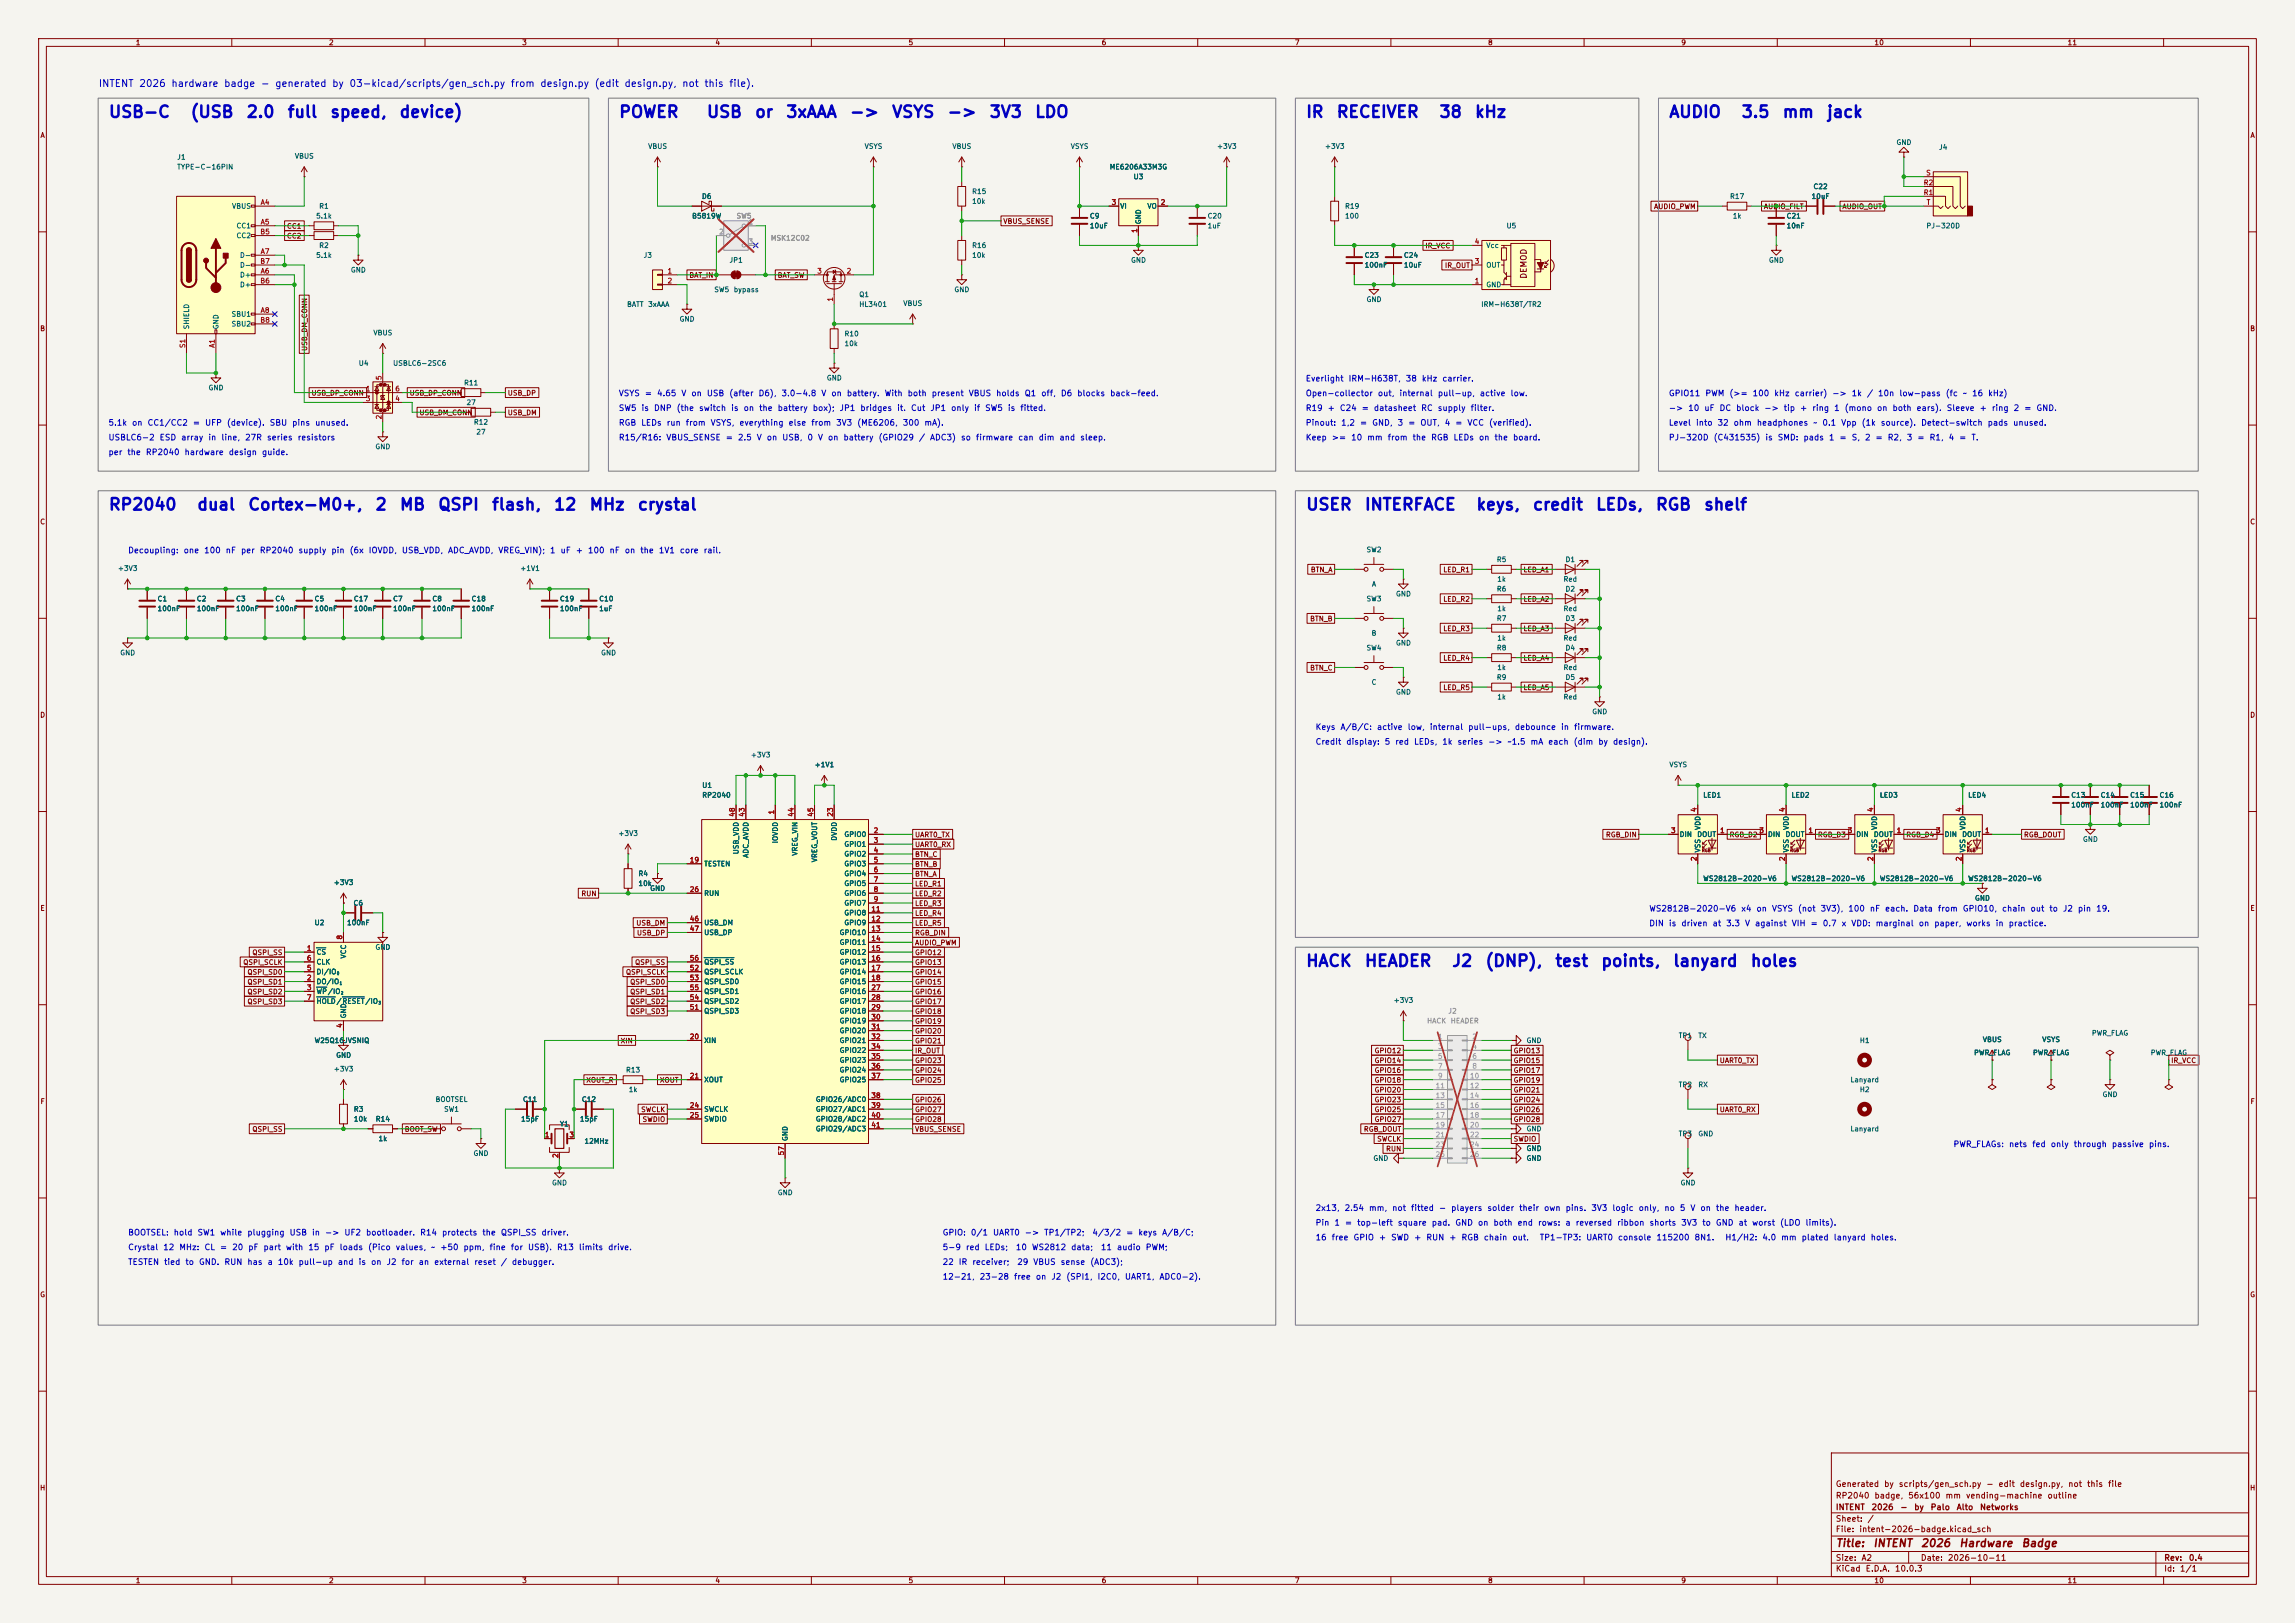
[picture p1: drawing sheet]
<svg xmlns="http://www.w3.org/2000/svg" width="594mm" height="420mm" viewBox="0 0 594 420" stroke-linecap="round" stroke-linejoin="round" font-family="sans-serif">
<defs><g id="words">
<g font-size="3" fill="#0000c2">
<text x="27.9" y="31.2">USB-C</text>
<text x="49.1" y="31.2">(USB</text>
<text x="63.6" y="31.2">2.0</text>
<text x="74.2" y="31.2">full</text>
<text x="85.3" y="31.2">speed,</text>
<text x="103.2" y="31.2">device)</text>
<text x="160" y="31.2">POWER</text>
<text x="182.7" y="31.2">USB</text>
<text x="195.2" y="31.2">or</text>
<text x="203.2" y="31.2">3xAAA</text>
<text x="219.7" y="31.2">-&gt;</text>
<text x="230.6" y="31.2">VSYS</text>
<text x="245" y="31.2">-&gt;</text>
<text x="255.9" y="31.2">3V3</text>
<text x="267.7" y="31.2">LDO</text>
<text x="337.8" y="31.2">IR</text>
<text x="345.7" y="31.2">RECEIVER</text>
<text x="372.3" y="31.2">38</text>
<text x="381.5" y="31.2">kHz</text>
<text x="431.8" y="31.2">AUDIO</text>
<text x="450.5" y="31.2">3.5</text>
<text x="461.2" y="31.2">mm</text>
<text x="472.6" y="31.2">jack</text>
<text x="27.9" y="132.8">RP2040</text>
<text x="50.8" y="132.8">dual</text>
<text x="64" y="132.8">Cortex-M0+,</text>
<text x="96.9" y="132.8">2</text>
<text x="103.3" y="132.8">MB</text>
<text x="113.2" y="132.8">QSPI</text>
<text x="127.1" y="132.8">flash,</text>
<text x="143.2" y="132.8">12</text>
<text x="152.4" y="132.8">MHz</text>
<text x="164.8" y="132.8">crystal</text>
<text x="337.8" y="132.8">USER</text>
<text x="353" y="132.8">INTERFACE</text>
<text x="381.9" y="132.8">keys,</text>
<text x="396.5" y="132.8">credit</text>
<text x="412.9" y="132.8">LEDs,</text>
<text x="428.3" y="132.8">RGB</text>
<text x="440.8" y="132.8">shelf</text>
<text x="337.8" y="250.9">HACK</text>
<text x="353" y="250.9">HEADER</text>
<text x="375.6" y="250.9">J2</text>
<text x="384.2" y="250.9">(DNP),</text>
<text x="402.3" y="250.9">test</text>
<text x="414.2" y="250.9">points,</text>
<text x="432.8" y="250.9">lanyard</text>
<text x="452.9" y="250.9">holes</text>
</g>
<g font-size="2" fill="#840000">
<text x="475" y="400.8">Title:</text>
<text x="484.7" y="400.8">INTENT</text>
<text x="497" y="400.8">2026</text>
<text x="506.9" y="400.8">Hardware</text>
<text x="523.1" y="400.8">Badge</text>
</g>
<text font-size="1.8" fill="#0000c2" x="25.4" y="22.9">INTENT 2026 hardware badge - generated by 03-kicad/scripts/gen_sch.py from design.py (edit design.py, not this file).</text>
<g font-size="1.5" fill="#840000">
<text x="395.5" y="72.3" transform="rotate(-90 395.5 72.3)">DEMOD</text>
<text x="475" y="388.1">RP2040</text>
<text x="475" y="385.1">Generated</text>
<text x="485" y="388.1">badge,</text>
<text x="487.5" y="385.1">by</text>
<text x="491.3" y="385.1">scripts/gen_sch.py</text>
<text x="493.7" y="388.1">56x100</text>
<text x="503.4" y="388.1">mm</text>
<text x="508.7" y="388.1">vending-machine</text>
<text x="514" y="385.1">-</text>
<text x="517.1" y="385.1">edit</text>
<text x="522.6" y="385.1">design.py,</text>
<text x="529.8" y="388.1">outline</text>
<text x="535.2" y="385.1">not</text>
<text x="540" y="385.1">this</text>
<text x="545.5" y="385.1">file</text>
<text x="475" y="394.1">Sheet:</text>
<text x="475" y="391.1">INTENT</text>
<text x="483.2" y="394.1">/</text>
<text x="484.2" y="391.1">2026</text>
<text x="491.7" y="391.1">-</text>
<text x="495.3" y="391.1">by</text>
<text x="499.5" y="391.1">Palo</text>
<text x="506.3" y="391.1">Alto</text>
<text x="512.3" y="391.1">Networks</text>
<text x="475" y="396.8">File:</text>
<text x="481.1" y="396.8">intent-2026-badge.kicad_sch</text>
<text x="475" y="407">KiCad</text>
<text x="475" y="404.2">Size:</text>
<text x="481.7" y="404.2">A2</text>
<text x="482.7" y="407">E.D.A.</text>
<text x="490.3" y="407">10.0.3</text>
<text x="497" y="404.2">Date:</text>
<text x="504" y="404.2">2026-10-11</text>
<text x="560" y="404.2">Rev:</text>
<text x="560" y="407">Id:</text>
<text x="564.1" y="407">1/1</text>
<text x="566.4" y="404.2">0.4</text>
</g>
<g font-size="1.5" fill="#0000c2">
<text x="337.8" y="99.1">Everlight</text>
<text x="348.9" y="99.1">IRM-H638T,</text>
<text x="363.7" y="99.1">38</text>
<text x="367.9" y="99.1">kHz</text>
<text x="373.2" y="99.1">carrier.</text>
<text x="160" y="102.9">VSYS</text>
<text x="160" y="106.7">SW5</text>
<text x="165.9" y="106.7">is</text>
<text x="166.7" y="102.9">=</text>
<text x="169.1" y="106.7">DNP</text>
<text x="169.9" y="102.9">4.65</text>
<text x="175" y="106.7">(the</text>
<text x="176.2" y="102.9">V</text>
<text x="178.8" y="102.9">on</text>
<text x="180.8" y="106.7">switch</text>
<text x="182.8" y="102.9">USB</text>
<text x="188.6" y="102.9">(after</text>
<text x="189.1" y="106.7">is</text>
<text x="192.3" y="106.7">on</text>
<text x="196.2" y="102.9">D6),</text>
<text x="196.3" y="106.7">the</text>
<text x="201.1" y="106.7">battery</text>
<text x="202.1" y="102.9">3.0-4.8</text>
<text x="210.2" y="106.7">box);</text>
<text x="212.4" y="102.9">V</text>
<text x="215" y="102.9">on</text>
<text x="217.2" y="106.7">JP1</text>
<text x="219" y="102.9">battery.</text>
<text x="222.5" y="106.7">bridges</text>
<text x="228.8" y="102.9">With</text>
<text x="232" y="106.7">it.</text>
<text x="234.8" y="102.9">both</text>
<text x="235.6" y="106.7">Cut</text>
<text x="240.6" y="106.7">JP1</text>
<text x="241" y="102.9">present</text>
<text x="246" y="106.7">only</text>
<text x="250.6" y="102.9">VBUS</text>
<text x="252" y="106.7">if</text>
<text x="254.8" y="106.7">SW5</text>
<text x="257.7" y="102.9">holds</text>
<text x="260.7" y="106.7">is</text>
<text x="263.9" y="106.7">fitted.</text>
<text x="265" y="102.9">Q1</text>
<text x="269.3" y="102.9">off,</text>
<text x="274.4" y="102.9">D6</text>
<text x="278.7" y="102.9">blocks</text>
<text x="287.2" y="102.9">back-feed.</text>
<text x="337.8" y="102.9">Open-collector</text>
<text x="337.8" y="106.7">R19</text>
<text x="343.5" y="106.7">+</text>
<text x="346.6" y="106.7">C24</text>
<text x="352.3" y="106.7">=</text>
<text x="355.4" y="106.7">datasheet</text>
<text x="356.5" y="102.9">out,</text>
<text x="362.1" y="102.9">internal</text>
<text x="367.7" y="106.7">RC</text>
<text x="372" y="106.7">supply</text>
<text x="372" y="102.9">pull-up,</text>
<text x="380.5" y="106.7">filter.</text>
<text x="382.9" y="102.9">active</text>
<text x="390.8" y="102.9">low.</text>
<text x="431.8" y="102.9">GPIO11</text>
<text x="431.8" y="106.7">-&gt;</text>
<text x="436.8" y="106.7">10</text>
<text x="441" y="106.7">uF</text>
<text x="441.2" y="102.9">PWM</text>
<text x="444.9" y="106.7">DC</text>
<text x="447.5" y="102.9">(&gt;=</text>
<text x="449.2" y="106.7">block</text>
<text x="453.5" y="102.9">100</text>
<text x="456.5" y="106.7">-&gt;</text>
<text x="459.1" y="102.9">kHz</text>
<text x="461.5" y="106.7">tip</text>
<text x="464.4" y="102.9">carrier)</text>
<text x="465.8" y="106.7">+</text>
<text x="468.9" y="106.7">ring</text>
<text x="474.1" y="102.9">-&gt;</text>
<text x="474.6" y="106.7">1</text>
<text x="477.3" y="106.7">(mono</text>
<text x="479.1" y="102.9">1k</text>
<text x="483.1" y="102.9">/</text>
<text x="485.7" y="106.7">on</text>
<text x="485.9" y="102.9">10n</text>
<text x="489.7" y="106.7">both</text>
<text x="491.4" y="102.9">low-pass</text>
<text x="495.9" y="106.7">ears).</text>
<text x="503.5" y="102.9">(fc</text>
<text x="503.7" y="106.7">Sleeve</text>
<text x="507.9" y="102.9">~</text>
<text x="510.3" y="102.9">16</text>
<text x="512.2" y="106.7">+</text>
<text x="514.4" y="102.9">kHz)</text>
<text x="515.4" y="106.7">ring</text>
<text x="521" y="106.7">2</text>
<text x="523.8" y="106.7">=</text>
<text x="526.9" y="106.7">GND.</text>
<text x="27.9" y="110.5">5.1k</text>
<text x="34" y="110.5">on</text>
<text x="38" y="110.5">CC1/CC2</text>
<text x="49.8" y="110.5">=</text>
<text x="52.9" y="110.5">UFP</text>
<text x="58.6" y="110.5">(device).</text>
<text x="69.7" y="110.5">SBU</text>
<text x="75.5" y="110.5">pins</text>
<text x="81.4" y="110.5">unused.</text>
<text x="160" y="110.5">RGB</text>
<text x="165.8" y="110.5">LEDs</text>
<text x="172.4" y="110.5">run</text>
<text x="177.3" y="110.5">from</text>
<text x="183.8" y="110.5">VSYS,</text>
<text x="191.2" y="110.5">everything</text>
<text x="204" y="110.5">else</text>
<text x="209.8" y="110.5">from</text>
<text x="216.3" y="110.5">3V3</text>
<text x="221.7" y="110.5">(ME6206,</text>
<text x="233.5" y="110.5">300</text>
<text x="239.1" y="110.5">mA).</text>
<text x="337.8" y="110.5">Pinout:</text>
<text x="347" y="110.5">1,2</text>
<text x="351.8" y="110.5">=</text>
<text x="355" y="110.5">GND,</text>
<text x="361.6" y="110.5">3</text>
<text x="364.3" y="110.5">=</text>
<text x="367.5" y="110.5">OUT,</text>
<text x="373.8" y="110.5">4</text>
<text x="376.5" y="110.5">=</text>
<text x="379.7" y="110.5">VCC</text>
<text x="385.2" y="110.5">(verified).</text>
<text x="431.8" y="110.5">Level</text>
<text x="438.8" y="110.5">into</text>
<text x="444.4" y="110.5">32</text>
<text x="448.6" y="110.5">ohm</text>
<text x="454.6" y="110.5">headphones</text>
<text x="469.2" y="110.5">~</text>
<text x="471.5" y="110.5">0.1</text>
<text x="476.4" y="110.5">Vpp</text>
<text x="481.7" y="110.5">(1k</text>
<text x="486.6" y="110.5">source).</text>
<text x="497.1" y="110.5">Detect-switch</text>
<text x="514.3" y="110.5">pads</text>
<text x="520.9" y="110.5">unused.</text>
<text x="27.9" y="118.1">per</text>
<text x="27.9" y="114.3">USBLC6-2</text>
<text x="32.8" y="118.1">the</text>
<text x="37.6" y="118.1">RP2040</text>
<text x="41.2" y="114.3">ESD</text>
<text x="46.8" y="114.3">array</text>
<text x="47.6" y="118.1">hardware</text>
<text x="53.8" y="114.3">in</text>
<text x="57.1" y="114.3">line,</text>
<text x="59.1" y="118.1">design</text>
<text x="63.3" y="114.3">27R</text>
<text x="67.7" y="118.1">guide.</text>
<text x="69" y="114.3">series</text>
<text x="76.9" y="114.3">resistors</text>
<text x="160" y="114.3">R15/R16:</text>
<text x="172.3" y="114.3">VBUS_SENSE</text>
<text x="187.7" y="114.3">=</text>
<text x="190.8" y="114.3">2.5</text>
<text x="195.7" y="114.3">V</text>
<text x="198.3" y="114.3">on</text>
<text x="202.3" y="114.3">USB,</text>
<text x="208.8" y="114.3">0</text>
<text x="211.6" y="114.3">V</text>
<text x="214.1" y="114.3">on</text>
<text x="218.2" y="114.3">battery</text>
<text x="227.2" y="114.3">(GPIO29</text>
<text x="237.7" y="114.3">/</text>
<text x="240.6" y="114.3">ADC3)</text>
<text x="248.6" y="114.3">so</text>
<text x="252.4" y="114.3">firmware</text>
<text x="263.4" y="114.3">can</text>
<text x="268.7" y="114.3">dim</text>
<text x="274.1" y="114.3">and</text>
<text x="279.4" y="114.3">sleep.</text>
<text x="337.8" y="114.3">Keep</text>
<text x="344.5" y="114.3">&gt;=</text>
<text x="349.6" y="114.3">10</text>
<text x="353.7" y="114.3">mm</text>
<text x="359" y="114.3">from</text>
<text x="365.5" y="114.3">the</text>
<text x="370.3" y="114.3">RGB</text>
<text x="376.1" y="114.3">LEDs</text>
<text x="382.6" y="114.3">on</text>
<text x="386.7" y="114.3">the</text>
<text x="391.5" y="114.3">board.</text>
<text x="431.8" y="114.3">PJ-320D</text>
<text x="443.4" y="114.3">(C431535)</text>
<text x="456.8" y="114.3">is</text>
<text x="460" y="114.3">SMD:</text>
<text x="466.6" y="114.3">pads</text>
<text x="473.2" y="114.3">1</text>
<text x="476" y="114.3">=</text>
<text x="479.1" y="114.3">S,</text>
<text x="482.6" y="114.3">2</text>
<text x="485.3" y="114.3">=</text>
<text x="488.4" y="114.3">R2,</text>
<text x="493.4" y="114.3">3</text>
<text x="496.1" y="114.3">=</text>
<text x="499.3" y="114.3">R1,</text>
<text x="504.2" y="114.3">4</text>
<text x="506.9" y="114.3">=</text>
<text x="510.1" y="114.3">T.</text>
<text x="33" y="143.5">Decoupling:</text>
<text x="47.4" y="143.5">one</text>
<text x="52.7" y="143.5">100</text>
<text x="58.3" y="143.5">nF</text>
<text x="62.2" y="143.5">per</text>
<text x="67.1" y="143.5">RP2040</text>
<text x="77.1" y="143.5">supply</text>
<text x="85.6" y="143.5">pin</text>
<text x="90.3" y="143.5">(6x</text>
<text x="95.3" y="143.5">IOVDD,</text>
<text x="103.9" y="143.5">USB_VDD,</text>
<text x="115.8" y="143.5">ADC_AVDD,</text>
<text x="128.8" y="143.5">VREG_VIN);</text>
<text x="142.2" y="143.5">1</text>
<text x="144.9" y="143.5">uF</text>
<text x="148.9" y="143.5">+</text>
<text x="152" y="143.5">100</text>
<text x="157.6" y="143.5">nF</text>
<text x="161.6" y="143.5">on</text>
<text x="165.6" y="143.5">the</text>
<text x="170.4" y="143.5">1V1</text>
<text x="175.8" y="143.5">core</text>
<text x="182" y="143.5">rail.</text>
<text x="340.4" y="189.3">Keys</text>
<text x="346.8" y="189.3">A/B/C:</text>
<text x="356.2" y="189.3">active</text>
<text x="364.2" y="189.3">low,</text>
<text x="369.9" y="189.3">internal</text>
<text x="379.9" y="189.3">pull-ups,</text>
<text x="391.9" y="189.3">debounce</text>
<text x="403.9" y="189.3">in</text>
<text x="407.3" y="189.3">firmware.</text>
<text x="340.4" y="193.1">Credit</text>
<text x="348.3" y="193.1">display:</text>
<text x="358.2" y="193.1">5</text>
<text x="361" y="193.1">red</text>
<text x="365.8" y="193.1">LEDs,</text>
<text x="373.1" y="193.1">1k</text>
<text x="377.1" y="193.1">series</text>
<text x="385" y="193.1">-&gt;</text>
<text x="390" y="193.1">~1.5</text>
<text x="396" y="193.1">mA</text>
<text x="400.6" y="193.1">each</text>
<text x="407.2" y="193.1">(dim</text>
<text x="413.5" y="193.1">by</text>
<text x="417.3" y="193.1">design).</text>
<text x="426.7" y="236.2">WS2812B-2020-V6</text>
<text x="450.5" y="236.2">x4</text>
<text x="454.5" y="236.2">on</text>
<text x="458.5" y="236.2">VSYS</text>
<text x="465.2" y="236.2">(not</text>
<text x="471.1" y="236.2">3V3),</text>
<text x="478.2" y="236.2">100</text>
<text x="483.8" y="236.2">nF</text>
<text x="487.8" y="236.2">each.</text>
<text x="495.1" y="236.2">Data</text>
<text x="501.4" y="236.2">from</text>
<text x="507.9" y="236.2">GPIO10,</text>
<text x="518" y="236.2">chain</text>
<text x="525.4" y="236.2">out</text>
<text x="530.3" y="236.2">to</text>
<text x="533.8" y="236.2">J2</text>
<text x="537.7" y="236.2">pin</text>
<text x="542.4" y="236.2">19.</text>
<text x="426.7" y="240.1">DIN</text>
<text x="431.8" y="240.1">is</text>
<text x="435" y="240.1">driven</text>
<text x="443.1" y="240.1">at</text>
<text x="446.6" y="240.1">3.3</text>
<text x="451.5" y="240.1">V</text>
<text x="454.1" y="240.1">against</text>
<text x="463.6" y="240.1">VIH</text>
<text x="468.5" y="240.1">=</text>
<text x="471.6" y="240.1">0.7</text>
<text x="476.5" y="240.1">x</text>
<text x="479" y="240.1">VDD:</text>
<text x="485.3" y="240.1">marginal</text>
<text x="496.5" y="240.1">on</text>
<text x="500.5" y="240.1">paper,</text>
<text x="508.8" y="240.1">works</text>
<text x="516.4" y="240.1">in</text>
<text x="519.7" y="240.1">practice.</text>
<text x="505.5" y="297.2">PWR_FLAGs:</text>
<text x="519.8" y="297.2">nets</text>
<text x="525.8" y="297.2">fed</text>
<text x="530.6" y="297.2">only</text>
<text x="536.6" y="297.2">through</text>
<text x="546.5" y="297.2">passive</text>
<text x="556" y="297.2">pins.</text>
<text x="340.4" y="313.7">2x13,</text>
<text x="340.4" y="317.5">Pin</text>
<text x="345.2" y="317.5">1</text>
<text x="347.9" y="313.7">2.54</text>
<text x="348" y="317.5">=</text>
<text x="351.1" y="317.5">top-left</text>
<text x="354.2" y="313.7">mm,</text>
<text x="360.2" y="313.7">not</text>
<text x="361.6" y="317.5">square</text>
<text x="365.1" y="313.7">fitted</text>
<text x="370.4" y="317.5">pad.</text>
<text x="372.3" y="313.7">-</text>
<text x="375.4" y="313.7">players</text>
<text x="376.5" y="317.5">GND</text>
<text x="382.4" y="317.5">on</text>
<text x="384.8" y="313.7">solder</text>
<text x="386.4" y="317.5">both</text>
<text x="392.6" y="317.5">end</text>
<text x="393" y="313.7">their</text>
<text x="397.9" y="317.5">rows:</text>
<text x="399.5" y="313.7">own</text>
<text x="405" y="317.5">a</text>
<text x="405.1" y="313.7">pins.</text>
<text x="407.7" y="317.5">reversed</text>
<text x="411.7" y="313.7">3V3</text>
<text x="417.2" y="313.7">logic</text>
<text x="418.4" y="317.5">ribbon</text>
<text x="424" y="313.7">only,</text>
<text x="426.8" y="317.5">shorts</text>
<text x="430.6" y="313.7">no</text>
<text x="434.6" y="313.7">5</text>
<text x="435" y="317.5">3V3</text>
<text x="437.4" y="313.7">V</text>
<text x="440" y="313.7">on</text>
<text x="440.4" y="317.5">to</text>
<text x="444" y="317.5">GND</text>
<text x="444" y="313.7">the</text>
<text x="448.8" y="313.7">header.</text>
<text x="449.8" y="317.5">at</text>
<text x="453.3" y="317.5">worst</text>
<text x="460.6" y="317.5">(LDO</text>
<text x="467.2" y="317.5">limits).</text>
<text x="33" y="323.9">Crystal</text>
<text x="33" y="320.1">BOOTSEL:</text>
<text x="42.1" y="323.9">12</text>
<text x="44.8" y="320.1">hold</text>
<text x="46.3" y="323.9">MHz:</text>
<text x="51" y="320.1">SW1</text>
<text x="52.8" y="323.9">CL</text>
<text x="56.8" y="323.9">=</text>
<text x="56.8" y="320.1">while</text>
<text x="59.9" y="323.9">20</text>
<text x="63.9" y="320.1">plugging</text>
<text x="64.1" y="323.9">pF</text>
<text x="68" y="323.9">part</text>
<text x="73.8" y="323.9">with</text>
<text x="74.8" y="320.1">USB</text>
<text x="79.6" y="323.9">15</text>
<text x="80.6" y="320.1">in</text>
<text x="83.8" y="323.9">pF</text>
<text x="84" y="320.1">-&gt;</text>
<text x="87.7" y="323.9">loads</text>
<text x="89" y="320.1">UF2</text>
<text x="94.6" y="320.1">bootloader.</text>
<text x="95.1" y="323.9">(Pico</text>
<text x="102.3" y="323.9">values,</text>
<text x="108.6" y="320.1">R14</text>
<text x="111.4" y="323.9">~</text>
<text x="113.8" y="323.9">+50</text>
<text x="114.2" y="320.1">protects</text>
<text x="119.8" y="323.9">ppm,</text>
<text x="124.7" y="320.1">the</text>
<text x="126.5" y="323.9">fine</text>
<text x="129.5" y="320.1">QSPI_SS</text>
<text x="132.1" y="323.9">for</text>
<text x="136.5" y="323.9">USB).</text>
<text x="140" y="320.1">driver.</text>
<text x="144" y="323.9">R13</text>
<text x="149.7" y="323.9">limits</text>
<text x="157.3" y="323.9">drive.</text>
<text x="243.8" y="323.9">5-9</text>
<text x="243.8" y="320.1">GPIO:</text>
<text x="249.9" y="323.9">red</text>
<text x="251.1" y="320.1">0/1</text>
<text x="254.7" y="323.9">LEDs;</text>
<text x="256.9" y="320.1">UART0</text>
<text x="262.8" y="323.9">10</text>
<text x="265.1" y="320.1">-&gt;</text>
<text x="266.9" y="323.9">WS2812</text>
<text x="270.1" y="320.1">TP1/TP2;</text>
<text x="277.1" y="323.9">data;</text>
<text x="282.6" y="320.1">4/3/2</text>
<text x="284.8" y="323.9">11</text>
<text x="289" y="323.9">audio</text>
<text x="291.3" y="320.1">=</text>
<text x="294.5" y="320.1">keys</text>
<text x="296.4" y="323.9">PWM;</text>
<text x="300.6" y="320.1">A/B/C;</text>
<text x="340.4" y="321.3">16</text>
<text x="344.5" y="321.3">free</text>
<text x="350.2" y="321.3">GPIO</text>
<text x="356.8" y="321.3">+</text>
<text x="359.9" y="321.3">SWD</text>
<text x="365.9" y="321.3">+</text>
<text x="369" y="321.3">RUN</text>
<text x="375" y="321.3">+</text>
<text x="378.1" y="321.3">RGB</text>
<text x="383.9" y="321.3">chain</text>
<text x="391.3" y="321.3">out.</text>
<text x="398.4" y="321.3">TP1-TP3:</text>
<text x="410.4" y="321.3">UART0</text>
<text x="418.6" y="321.3">console</text>
<text x="428.6" y="321.3">115200</text>
<text x="438.4" y="321.3">8N1.</text>
<text x="446.4" y="321.3">H1/H2:</text>
<text x="456" y="321.3">4.0</text>
<text x="460.9" y="321.3">mm</text>
<text x="466.2" y="321.3">plated</text>
<text x="474.5" y="321.3">lanyard</text>
<text x="484" y="321.3">holes.</text>
<text x="33" y="327.7">TESTEN</text>
<text x="42.3" y="327.7">tied</text>
<text x="47.8" y="327.7">to</text>
<text x="51.3" y="327.7">GND.</text>
<text x="57.9" y="327.7">RUN</text>
<text x="63.9" y="327.7">has</text>
<text x="69.1" y="327.7">a</text>
<text x="71.8" y="327.7">10k</text>
<text x="77.1" y="327.7">pull-up</text>
<text x="87.3" y="327.7">and</text>
<text x="92.7" y="327.7">is</text>
<text x="95.9" y="327.7">on</text>
<text x="99.9" y="327.7">J2</text>
<text x="103.8" y="327.7">for</text>
<text x="108.2" y="327.7">an</text>
<text x="112.2" y="327.7">external</text>
<text x="122.6" y="327.7">reset</text>
<text x="129.5" y="327.7">/</text>
<text x="132.3" y="327.7">debugger.</text>
<text x="243.8" y="327.7">22</text>
<text x="248" y="327.7">IR</text>
<text x="251.5" y="327.7">receiver;</text>
<text x="263.1" y="327.7">29</text>
<text x="267.3" y="327.7">VBUS</text>
<text x="274.4" y="327.7">sense</text>
<text x="282" y="327.7">(ADC3);</text>
<text x="243.8" y="331.5">12-21,</text>
<text x="253.4" y="331.5">23-28</text>
<text x="262.3" y="331.5">free</text>
<text x="268" y="331.5">on</text>
<text x="272" y="331.5">J2</text>
<text x="275.8" y="331.5">(SPI1,</text>
<text x="283.9" y="331.5">I2C0,</text>
<text x="291" y="331.5">UART1,</text>
<text x="300" y="331.5">ADC0-2).</text>
</g>
<g font-size="1.3" fill="#840000">
<text x="35" y="12">1</text>
<text x="85" y="12">2</text>
<text x="135" y="12">3</text>
<text x="185" y="12">4</text>
<text x="235" y="12">5</text>
<text x="285" y="12">6</text>
<text x="335" y="12">7</text>
<text x="385" y="12">8</text>
<text x="435" y="12">9</text>
<text x="485" y="12">10</text>
<text x="535" y="12">11</text>
<text x="10.3" y="36">A</text>
<text x="582.3" y="36">A</text>
<text x="74.1" y="59.5">CC1</text>
<text x="259.6" y="58.2">VBUS_SENSE</text>
<text x="428" y="54.4">AUDIO_PWM</text>
<text x="456.4" y="54.4">AUDIO_FILT</text>
<text x="476.7" y="54.4">AUDIO_OUT</text>
<text x="74.1" y="62">CC2</text>
<text x="368.8" y="64.6">IR_VCC</text>
<text x="373.8" y="69.6">IR_OUT</text>
<text x="178.3" y="72.2">BAT_IN</text>
<text x="201.1" y="72.2">BAT_SW</text>
<text x="10.3" y="86">B</text>
<text x="582.3" y="86">B</text>
<text x="79.8" y="91" transform="rotate(-90 79.8 91)">USB_DM_CONN</text>
<text x="80.5" y="102.7">USB_DP_CONN</text>
<text x="105.9" y="102.7">USB_DP_CONN</text>
<text x="108.4" y="107.7">USB_DM_CONN</text>
<text x="131.3" y="107.7">USB_DM</text>
<text x="131.3" y="102.7">USB_DP</text>
<text x="10.3" y="136">C</text>
<text x="582.3" y="136">C</text>
<text x="339.1" y="148.4">BTN_A</text>
<text x="373.4" y="148.4">LED_R1</text>
<text x="394.2" y="148.4">LED_A1</text>
<text x="339" y="161.1">BTN_B</text>
<text x="373.4" y="156">LED_R2</text>
<text x="394.2" y="156">LED_A2</text>
<text x="373.4" y="163.6">LED_R3</text>
<text x="394.2" y="163.6">LED_A3</text>
<text x="339" y="173.8">BTN_C</text>
<text x="373.4" y="171.2">LED_R4</text>
<text x="394.2" y="171.2">LED_A4</text>
<text x="373.4" y="178.9">LED_R5</text>
<text x="394.2" y="178.9">LED_A5</text>
<text x="10.3" y="186">D</text>
<text x="582.3" y="186">D</text>
<text x="236.7" y="217">UART0_TX</text>
<text x="236.7" y="219.5">UART0_RX</text>
<text x="415.5" y="217">RGB_DIN</text>
<text x="447.5" y="217">RGB_D2</text>
<text x="470.4" y="217">RGB_D3</text>
<text x="493.2" y="217">RGB_D4</text>
<text x="523.7" y="217">RGB_DOUT</text>
<text x="236.7" y="222">BTN_C</text>
<text x="236.7" y="224.6">BTN_B</text>
<text x="236.7" y="227.1">BTN_A</text>
<text x="150.3" y="232.2">RUN</text>
<text x="236.7" y="229.7">LED_R1</text>
<text x="236.7" y="232.2">LED_R2</text>
<text x="10.3" y="236">E</text>
<text x="164.5" y="239.8">USB_DM</text>
<text x="236.7" y="234.7">LED_R3</text>
<text x="236.7" y="237.3">LED_R4</text>
<text x="236.7" y="239.8">LED_R5</text>
<text x="582.3" y="236">E</text>
<text x="164.7" y="242.4">USB_DP</text>
<text x="236.7" y="242.4">RGB_DIN</text>
<text x="236.7" y="244.9">AUDIO_PWM</text>
<text x="62.8" y="250">QSPI_SCLK</text>
<text x="65.2" y="247.4">QSPI_SS</text>
<text x="164.2" y="250">QSPI_SS</text>
<text x="236.7" y="247.4">GPIO12</text>
<text x="236.7" y="250">GPIO13</text>
<text x="63.9" y="255.1">QSPI_SD1</text>
<text x="63.9" y="252.5">QSPI_SD0</text>
<text x="63.9" y="257.6">QSPI_SD2</text>
<text x="161.9" y="252.5">QSPI_SCLK</text>
<text x="163" y="257.6">QSPI_SD1</text>
<text x="163" y="255.1">QSPI_SD0</text>
<text x="236.7" y="252.5">GPIO14</text>
<text x="236.7" y="255.1">GPIO15</text>
<text x="236.7" y="257.6">GPIO16</text>
<text x="63.9" y="260.1">QSPI_SD3</text>
<text x="163" y="260.1">QSPI_SD2</text>
<text x="163" y="262.7">QSPI_SD3</text>
<text x="236.7" y="260.1">GPIO17</text>
<text x="236.7" y="262.7">GPIO18</text>
<text x="236.7" y="265.2">GPIO19</text>
<text x="236.7" y="267.8">GPIO20</text>
<text x="160.5" y="270.3">XIN</text>
<text x="236.7" y="270.3">GPIO21</text>
<text x="236.7" y="272.8">IR_OUT</text>
<text x="236.7" y="275.4">GPIO23</text>
<text x="355.6" y="275.4">GPIO14</text>
<text x="355.6" y="272.8">GPIO12</text>
<text x="391.6" y="275.4">GPIO15</text>
<text x="391.6" y="272.8">GPIO13</text>
<text x="445" y="275.4">UART0_TX</text>
<text x="561.8" y="275.4">IR_VCC</text>
<text x="151.6" y="280.5">XOUT_R</text>
<text x="170.7" y="280.5">XOUT</text>
<text x="236.7" y="277.9">GPIO24</text>
<text x="236.7" y="280.5">GPIO25</text>
<text x="355.6" y="277.9">GPIO16</text>
<text x="355.6" y="280.5">GPIO18</text>
<text x="391.6" y="280.5">GPIO19</text>
<text x="391.6" y="277.9">GPIO17</text>
<text x="10.3" y="286">F</text>
<text x="236.7" y="285.5">GPIO26</text>
<text x="355.6" y="283">GPIO20</text>
<text x="355.6" y="285.5">GPIO23</text>
<text x="391.6" y="285.5">GPIO24</text>
<text x="391.6" y="283">GPIO21</text>
<text x="582.3" y="286">F</text>
<text x="65.2" y="293.2">QSPI_SS</text>
<text x="104.6" y="293.2">BOOT_SW</text>
<text x="165.8" y="288.1">SWCLK</text>
<text x="166.2" y="290.6">SWDIO</text>
<text x="236.7" y="288.1">GPIO27</text>
<text x="236.7" y="290.6">GPIO28</text>
<text x="236.7" y="293.2">VBUS_SENSE</text>
<text x="352.9" y="293.2">RGB_DOUT</text>
<text x="355.6" y="290.6">GPIO27</text>
<text x="355.6" y="288.1">GPIO25</text>
<text x="391.6" y="290.6">GPIO28</text>
<text x="391.6" y="288.1">GPIO26</text>
<text x="445" y="288.1">UART0_RX</text>
<text x="356.3" y="295.7">SWCLK</text>
<text x="358.6" y="298.2">RUN</text>
<text x="391.6" y="295.7">SWDIO</text>
<text x="10.3" y="336">G</text>
<text x="582.3" y="336">G</text>
<text x="10.2" y="386">H</text>
<text x="582.2" y="386">H</text>
<text x="35" y="410">1</text>
<text x="85" y="410">2</text>
<text x="135" y="410">3</text>
<text x="185" y="410">4</text>
<text x="235" y="410">5</text>
<text x="285" y="410">6</text>
<text x="335" y="410">7</text>
<text x="385" y="410">8</text>
<text x="435" y="410">9</text>
<text x="485" y="410">10</text>
<text x="535" y="410">11</text>
</g>
<g font-size="1.3" fill="#006464">
<text x="45.7" y="41.6">J1</text>
<text x="76.2" y="41.4">VBUS</text>
<text x="167.6" y="38.8">VBUS</text>
<text x="223.7" y="38.8">VSYS</text>
<text x="246.4" y="38.8">VBUS</text>
<text x="277" y="38.8">VSYS</text>
<text x="314.9" y="38.8">+3V3</text>
<text x="342.8" y="38.8">+3V3</text>
<text x="490.7" y="37.8">GND</text>
<text x="501.7" y="39.1">J4</text>
<text x="45.7" y="44.2">TYPE-C-16PIN</text>
<text x="287.1" y="44.2">ME6206A33M3G</text>
<text x="293.3" y="46.7">U3</text>
<text x="181.5" y="51.8">D6</text>
<text x="251.5" y="53">10k</text>
<text x="251.5" y="50.5">R15</text>
<text x="447.6" y="51.8">R17</text>
<text x="468.7" y="51.8">10uF</text>
<text x="469.2" y="49.2">C22</text>
<text x="59.9" y="54.3">VBUS</text>
<text x="61.1" y="59.4">CC1</text>
<text x="81.7" y="56.9">5.1k</text>
<text x="82.5" y="54.3">R1</text>
<text x="179" y="56.9">B5819W</text>
<text x="281.9" y="56.9">C9</text>
<text x="281.9" y="59.4">10uF</text>
<text x="289.8" y="54.3">VI</text>
<text x="295.6" y="58.2" transform="rotate(-90 295.6 58.2)">GND</text>
<text x="296.8" y="54.3">VO</text>
<text x="312.4" y="59.4">1uF</text>
<text x="312.4" y="56.9">C20</text>
<text x="348" y="56.9">100</text>
<text x="348" y="54.3">R19</text>
<text x="389.8" y="59.4">U5</text>
<text x="448.4" y="56.9">1k</text>
<text x="462.3" y="56.9">C21</text>
<text x="462.3" y="59.4">10nF</text>
<text x="498.5" y="59.4">PJ-320D</text>
<text x="61.1" y="61.9">CC2</text>
<text x="82.5" y="64.5">R2</text>
<text x="251.5" y="64.5">R16</text>
<text x="384.6" y="64.5">Vcc</text>
<text x="62" y="67">D-</text>
<text x="62" y="69.6">D-</text>
<text x="81.7" y="67">5.1k</text>
<text x="90.7" y="70.8">GND</text>
<text x="166.4" y="67">J3</text>
<text x="188.7" y="68.3">JP1</text>
<text x="251.5" y="67">10k</text>
<text x="292.6" y="68.3">GND</text>
<text x="353.1" y="69.6">100nF</text>
<text x="353.1" y="67">C23</text>
<text x="363.2" y="67">C24</text>
<text x="363.2" y="69.6">10uF</text>
<text x="384.6" y="69.6">OUT</text>
<text x="457.7" y="68.3">GND</text>
<text x="62" y="72.1">D+</text>
<text x="62" y="74.6">D+</text>
<text x="184.7" y="75.9">SW5</text>
<text x="189.8" y="75.9">bypass</text>
<text x="222.3" y="77.2">Q1</text>
<text x="246.9" y="75.9">GND</text>
<text x="384.6" y="74.6">GND</text>
<text x="59.8" y="82.3">SBU1</text>
<text x="162.2" y="79.7">BATT</text>
<text x="167.6" y="79.7">3xAAA</text>
<text x="175.8" y="83.5">GND</text>
<text x="222.3" y="79.7">HL3401</text>
<text x="233.7" y="79.5">VBUS</text>
<text x="353.6" y="78.4">GND</text>
<text x="383.3" y="79.7">IRM-H638T/TR2</text>
<text x="49.2" y="85.3" transform="rotate(-90 49.2 85.3)">SHIELD</text>
<text x="56.9" y="85.3" transform="rotate(-90 56.9 85.3)">GND</text>
<text x="59.8" y="84.8">SBU2</text>
<text x="96.5" y="87.1">VBUS</text>
<text x="218.4" y="89.9">10k</text>
<text x="218.4" y="87.3">R10</text>
<text x="92.7" y="95">U4</text>
<text x="101.6" y="95">USBLC6-2SC6</text>
<text x="53.8" y="101.3">GND</text>
<text x="120" y="100">R11</text>
<text x="213.9" y="98.8">GND</text>
<text x="120.6" y="105.1">27</text>
<text x="122.5" y="110.2">R12</text>
<text x="123.1" y="112.7">27</text>
<text x="97" y="116.5">GND</text>
<text x="353.6" y="143.2">SW2</text>
<text x="30.4" y="148">+3V3</text>
<text x="134.5" y="148">+1V1</text>
<text x="387.3" y="145.8">R5</text>
<text x="405.1" y="145.8">D1</text>
<text x="40.6" y="155.9">C1</text>
<text x="50.8" y="155.9">C2</text>
<text x="61" y="155.9">C3</text>
<text x="71.1" y="155.9">C4</text>
<text x="81.3" y="155.9">C5</text>
<text x="91.4" y="155.9">C17</text>
<text x="101.6" y="155.9">C7</text>
<text x="111.8" y="155.9">C8</text>
<text x="121.9" y="155.9">C18</text>
<text x="144.8" y="155.9">C19</text>
<text x="154.9" y="155.9">C10</text>
<text x="353.6" y="155.9">SW3</text>
<text x="355" y="152.1">A</text>
<text x="361.2" y="154.6">GND</text>
<text x="387.3" y="153.4">R6</text>
<text x="387.4" y="150.8">1k</text>
<text x="404.5" y="150.8">Red</text>
<text x="405.1" y="153.4">D2</text>
<text x="40.6" y="158.5">100nF</text>
<text x="50.8" y="158.5">100nF</text>
<text x="61" y="158.5">100nF</text>
<text x="71.1" y="158.5">100nF</text>
<text x="81.3" y="158.5">100nF</text>
<text x="91.4" y="158.5">100nF</text>
<text x="101.6" y="158.5">100nF</text>
<text x="111.8" y="158.5">100nF</text>
<text x="121.9" y="158.5">100nF</text>
<text x="144.8" y="158.5">100nF</text>
<text x="154.9" y="158.5">1uF</text>
<text x="387.3" y="161">R7</text>
<text x="387.4" y="158.5">1k</text>
<text x="404.5" y="158.5">Red</text>
<text x="405.1" y="161">D3</text>
<text x="354.9" y="164.8">B</text>
<text x="361.2" y="167.3">GND</text>
<text x="387.4" y="166.1">1k</text>
<text x="404.5" y="166.1">Red</text>
<text x="31" y="169.9">GND</text>
<text x="155.4" y="169.9">GND</text>
<text x="353.6" y="168.6">SW4</text>
<text x="387.3" y="168.6">R8</text>
<text x="387.4" y="173.7">1k</text>
<text x="404.5" y="173.7">Red</text>
<text x="405.1" y="168.6">D4</text>
<text x="354.9" y="177.5">C</text>
<text x="387.3" y="176.2">R9</text>
<text x="405.1" y="176.2">D5</text>
<text x="361.2" y="180">GND</text>
<text x="387.4" y="181.3">1k</text>
<text x="404.5" y="181.3">Red</text>
<text x="412" y="185.1">GND</text>
<text x="194.2" y="196.3">+3V3</text>
<text x="210.7" y="198.8">+1V1</text>
<text x="431.9" y="198.8">VSYS</text>
<text x="181.6" y="204.2">U1</text>
<text x="181.6" y="206.7">RP2040</text>
<text x="440.7" y="206.7">LED1</text>
<text x="463.6" y="206.7">LED2</text>
<text x="486.4" y="206.7">LED3</text>
<text x="509.3" y="206.7">LED4</text>
<text x="535.9" y="209.3">100nF</text>
<text x="535.9" y="206.7">C13</text>
<text x="543.6" y="209.3">100nF</text>
<text x="543.6" y="206.7">C14</text>
<text x="551.2" y="209.3">100nF</text>
<text x="551.2" y="206.7">C15</text>
<text x="558.8" y="209.3">100nF</text>
<text x="558.8" y="206.7">C16</text>
<text x="440.4" y="214.9" transform="rotate(-90 440.4 214.9)">VDD</text>
<text x="463.3" y="214.9" transform="rotate(-90 463.3 214.9)">VDD</text>
<text x="486.1" y="214.9" transform="rotate(-90 486.1 214.9)">VDD</text>
<text x="509" y="214.9" transform="rotate(-90 509 214.9)">VDD</text>
<text x="159.9" y="216.6">+3V3</text>
<text x="191.5" y="221.2" transform="rotate(-90 191.5 221.2)">USB_VDD</text>
<text x="201.6" y="218.4" transform="rotate(-90 201.6 218.4)">IOVDD</text>
<text x="206.7" y="221.6" transform="rotate(-90 206.7 221.6)">VREG_VIN</text>
<text x="216.9" y="217.7" transform="rotate(-90 216.9 217.7)">DVDD</text>
<text x="218.4" y="216.9">GPIO0</text>
<text x="218.4" y="219.4">GPIO1</text>
<text x="218.4" y="222">GPIO2</text>
<text x="434.6" y="216.9">DIN</text>
<text x="439.1" y="216.9">DOUT</text>
<text x="440.4" y="220.7" transform="rotate(-90 440.4 220.7)">VSS</text>
<text x="457.5" y="216.9">DIN</text>
<text x="462" y="216.9">DOUT</text>
<text x="463.3" y="220.7" transform="rotate(-90 463.3 220.7)">VSS</text>
<text x="480.3" y="216.9">DIN</text>
<text x="484.9" y="216.9">DOUT</text>
<text x="486.1" y="220.7" transform="rotate(-90 486.1 220.7)">VSS</text>
<text x="503.2" y="216.9">DIN</text>
<text x="507.7" y="216.9">DOUT</text>
<text x="509" y="220.7" transform="rotate(-90 509 220.7)">VSS</text>
<text x="539" y="218.1">GND</text>
<text x="165.1" y="227">R4</text>
<text x="182.1" y="224.5">TESTEN</text>
<text x="194" y="222.1" transform="rotate(-90 194 222.1)">ADC_AVDD</text>
<text x="211.8" y="223.3" transform="rotate(-90 211.8 223.3)">VREG_VOUT</text>
<text x="218.4" y="224.5">GPIO3</text>
<text x="218.4" y="227">GPIO4</text>
<text x="86.3" y="229.3">+3V3</text>
<text x="165.1" y="229.6">10k</text>
<text x="168.1" y="230.8">GND</text>
<text x="182.1" y="232.1">RUN</text>
<text x="218.4" y="229.6">GPIO5</text>
<text x="218.4" y="232.1">GPIO6</text>
<text x="440.7" y="228.3">WS2812B-2020-V6</text>
<text x="463.6" y="228.3">WS2812B-2020-V6</text>
<text x="486.4" y="228.3">WS2812B-2020-V6</text>
<text x="509.3" y="228.3">WS2812B-2020-V6</text>
<text x="511" y="233.4">GND</text>
<text x="81.3" y="239.7">U2</text>
<text x="89.7" y="239.7">100nF</text>
<text x="91.4" y="234.7">C6</text>
<text x="182.1" y="239.7">USB_DM</text>
<text x="218.4" y="234.7">GPIO7</text>
<text x="218.4" y="237.2">GPIO8</text>
<text x="218.4" y="239.7">GPIO9</text>
<text x="182.1" y="242.3">USB_DP</text>
<text x="217.2" y="242.3">GPIO10</text>
<text x="217.2" y="244.8">GPIO11</text>
<text x="81.8" y="247.4">CS</text>
<text x="81.8" y="249.9">CLK</text>
<text x="89.9" y="248.2" transform="rotate(-90 89.9 248.2)">VCC</text>
<text x="97" y="246.1">GND</text>
<text x="182.1" y="249.9">QSPI_SS</text>
<text x="217.2" y="247.4">GPIO12</text>
<text x="217.2" y="249.9">GPIO13</text>
<text x="81.8" y="255">DO/IO</text>
<text x="81.8" y="257.5">WP/IO</text>
<text x="81.8" y="252.4">DI/IO</text>
<text x="182.1" y="252.4">QSPI_SCLK</text>
<text x="182.1" y="255">QSPI_SD0</text>
<text x="182.1" y="257.5">QSPI_SD1</text>
<text x="217.2" y="252.4">GPIO14</text>
<text x="217.2" y="255">GPIO15</text>
<text x="217.2" y="257.5">GPIO16</text>
<text x="81.8" y="260.1">HOLD/RESET/IO</text>
<text x="89.9" y="263.7" transform="rotate(-90 89.9 263.7)">GND</text>
<text x="182.1" y="262.6">QSPI_SD3</text>
<text x="182.1" y="260.1">QSPI_SD2</text>
<text x="217.2" y="260.1">GPIO17</text>
<text x="217.2" y="262.6">GPIO18</text>
<text x="360.6" y="259.8">+3V3</text>
<text x="217.2" y="265.1">GPIO19</text>
<text x="217.2" y="267.7">GPIO20</text>
<text x="434.3" y="268.9">TP1</text>
<text x="439.4" y="268.9">TX</text>
<text x="513.1" y="270">VBUS</text>
<text x="528.5" y="270">VSYS</text>
<text x="541.3" y="268.3">PWR_FLAG</text>
<text x="81.3" y="270.2">W25Q16JVSNIQ</text>
<text x="86.9" y="274">GND</text>
<text x="182.1" y="270.2">XIN</text>
<text x="217.2" y="270.2">GPIO21</text>
<text x="217.2" y="272.8">GPIO22</text>
<text x="217.2" y="275.3">GPIO23</text>
<text x="395" y="270.2">GND</text>
<text x="481.2" y="270.2">H1</text>
<text x="510.8" y="273.4">PWR_FLAG</text>
<text x="526" y="273.4">PWR_FLAG</text>
<text x="556.5" y="273.4">PWR_FLAG</text>
<text x="86.3" y="277.6">+3V3</text>
<text x="161.9" y="277.8">R13</text>
<text x="182.1" y="280.4">XOUT</text>
<text x="217.2" y="277.8">GPIO24</text>
<text x="217.2" y="280.4">GPIO25</text>
<text x="434.3" y="281.6">TP2</text>
<text x="439.4" y="281.6">RX</text>
<text x="478.8" y="280.4">Lanyard</text>
<text x="91.4" y="288">R3</text>
<text x="112.6" y="285.5">BOOTSEL</text>
<text x="114.8" y="288">SW1</text>
<text x="135.2" y="285.5">C11</text>
<text x="150.5" y="285.5">C12</text>
<text x="162.6" y="282.9">1k</text>
<text x="182.1" y="288">SWCLK</text>
<text x="211" y="285.5">GPIO26/ADC0</text>
<text x="211" y="288">GPIO27/ADC1</text>
<text x="481.2" y="282.9">H2</text>
<text x="544.1" y="284.2">GND</text>
<text x="91.4" y="290.5">10k</text>
<text x="97.1" y="290.5">R14</text>
<text x="134.7" y="290.5">15pF</text>
<text x="144.8" y="291.8">Y1</text>
<text x="150" y="290.5">15pF</text>
<text x="182.1" y="290.5">SWDIO</text>
<text x="211" y="290.5">GPIO28/ADC2</text>
<text x="211" y="293.1">GPIO29/ADC3</text>
<text x="395" y="293.1">GND</text>
<text x="478.8" y="293.1">Lanyard</text>
<text x="97.8" y="295.6">1k</text>
<text x="122.4" y="299.4">GND</text>
<text x="151.1" y="296.3">12MHz</text>
<text x="204.2" y="295.4" transform="rotate(-90 204.2 295.4)">GND</text>
<text x="395" y="298.2">GND</text>
<text x="434.3" y="294.3">TP3</text>
<text x="439.4" y="294.3">GND</text>
<text x="355.3" y="300.7">GND</text>
<text x="395" y="300.7">GND</text>
<text x="142.7" y="307">GND</text>
<text x="201.2" y="309.6">GND</text>
<text x="434.8" y="307">GND</text>
</g>
<g font-size="1.3" fill="#a90000">
<text x="498.4" y="45.7">S</text>
<text x="67.3" y="53.3">A4</text>
<text x="287.6" y="53.3">3</text>
<text x="300.3" y="53.3">2</text>
<text x="497.8" y="50.8">R1</text>
<text x="497.8" y="48.2">R2</text>
<text x="498.5" y="53.3">T</text>
<text x="67.3" y="58.4">A5</text>
<text x="67.2" y="60.9">B5</text>
<text x="294.6" y="60.4" transform="rotate(-90 294.6 60.4)">1</text>
<text x="381.6" y="63.5">4</text>
<text x="67.2" y="68.6">B7</text>
<text x="67.3" y="71.1">A6</text>
<text x="67.3" y="66">A7</text>
<text x="172.6" y="71.1">1</text>
<text x="211.4" y="71.1">3</text>
<text x="219" y="71.1">2</text>
<text x="381.6" y="68.6">3</text>
<text x="67.2" y="73.6">B6</text>
<text x="172.6" y="73.6">2</text>
<text x="381.6" y="73.6">1</text>
<text x="67.2" y="83.8">B8</text>
<text x="67.3" y="81.3">A8</text>
<text x="215.9" y="78.2" transform="rotate(-90 215.9 78.2)">1</text>
<text x="48.2" y="90.2" transform="rotate(-90 48.2 90.2)">S1</text>
<text x="55.9" y="90.2" transform="rotate(-90 55.9 90.2)">A1</text>
<text x="94.5" y="101.6">1</text>
<text x="99" y="98.5" transform="rotate(-90 99 98.5)">5</text>
<text x="102.2" y="101.6">6</text>
<text x="94.5" y="104.1">3</text>
<text x="102.2" y="104.1">4</text>
<text x="99" y="108.7" transform="rotate(-90 99 108.7)">2</text>
<text x="190.5" y="211.5" transform="rotate(-90 190.5 211.5)">48</text>
<text x="193" y="211.5" transform="rotate(-90 193 211.5)">43</text>
<text x="200.6" y="210.9" transform="rotate(-90 200.6 210.9)">1</text>
<text x="205.7" y="211.5" transform="rotate(-90 205.7 211.5)">44</text>
<text x="210.8" y="211.5" transform="rotate(-90 210.8 211.5)">45</text>
<text x="215.9" y="211.5" transform="rotate(-90 215.9 211.5)">23</text>
<text x="226" y="215.9">2</text>
<text x="432.4" y="215.9">3</text>
<text x="439.4" y="210.3" transform="rotate(-90 439.4 210.3)">4</text>
<text x="445.1" y="215.9">1</text>
<text x="455.2" y="215.9">3</text>
<text x="462.3" y="210.3" transform="rotate(-90 462.3 210.3)">4</text>
<text x="467.9" y="215.9">1</text>
<text x="478.1" y="215.9">3</text>
<text x="485.1" y="210.3" transform="rotate(-90 485.1 210.3)">4</text>
<text x="490.8" y="215.9">1</text>
<text x="500.9" y="215.9">3</text>
<text x="508" y="210.3" transform="rotate(-90 508 210.3)">4</text>
<text x="513.6" y="215.9">1</text>
<text x="226" y="218.4">3</text>
<text x="226" y="221">4</text>
<text x="178.4" y="223.5">19</text>
<text x="226" y="223.5">5</text>
<text x="226" y="226">6</text>
<text x="439.4" y="223" transform="rotate(-90 439.4 223)">2</text>
<text x="462.3" y="223" transform="rotate(-90 462.3 223)">2</text>
<text x="485.1" y="223" transform="rotate(-90 485.1 223)">2</text>
<text x="508" y="223" transform="rotate(-90 508 223)">2</text>
<text x="178.4" y="231.1">26</text>
<text x="226" y="228.6">7</text>
<text x="226" y="231.1">8</text>
<text x="226" y="233.7">9</text>
<text x="178.4" y="238.7">46</text>
<text x="225.4" y="236.2">11</text>
<text x="225.4" y="238.7">12</text>
<text x="88.9" y="243.3" transform="rotate(-90 88.9 243.3)">8</text>
<text x="178.4" y="241.3">47</text>
<text x="225.4" y="241.3">13</text>
<text x="225.4" y="243.8">14</text>
<text x="79.3" y="246.4">1</text>
<text x="79.3" y="251.4">5</text>
<text x="79.3" y="248.9">6</text>
<text x="178.4" y="251.4">52</text>
<text x="178.4" y="248.9">56</text>
<text x="225.4" y="246.4">15</text>
<text x="225.4" y="248.9">16</text>
<text x="225.4" y="251.4">17</text>
<text x="79.3" y="254">2</text>
<text x="79.3" y="256.5">3</text>
<text x="178.4" y="254">53</text>
<text x="178.4" y="256.5">55</text>
<text x="225.4" y="254">18</text>
<text x="225.4" y="256.5">27</text>
<text x="79.3" y="259.1">7</text>
<text x="178.4" y="261.6">51</text>
<text x="178.4" y="259.1">54</text>
<text x="225.4" y="259.1">28</text>
<text x="225.4" y="261.6">29</text>
<text x="88.9" y="266.1" transform="rotate(-90 88.9 266.1)">4</text>
<text x="178.4" y="269.2">20</text>
<text x="225.4" y="264.1">30</text>
<text x="225.4" y="266.7">31</text>
<text x="225.4" y="269.2">32</text>
<text x="225.4" y="271.8">34</text>
<text x="225.4" y="274.3">35</text>
<text x="178.4" y="279.4">21</text>
<text x="225.4" y="276.8">36</text>
<text x="225.4" y="279.4">37</text>
<text x="178.4" y="287">24</text>
<text x="225.4" y="284.5">38</text>
<text x="225.4" y="287">39</text>
<text x="178.4" y="289.5">25</text>
<text x="225.4" y="289.5">40</text>
<text x="225.4" y="292.1">41</text>
<text x="140.9" y="294.6">1</text>
<text x="144.8" y="299.8" transform="rotate(-90 144.8 299.8)">2</text>
<text x="147.2" y="294.6">3</text>
<text x="203.2" y="299.1" transform="rotate(-90 203.2 299.1)">57</text>
</g>
<g font-size="1.3" fill="#939391">
<text x="190.5" y="56.9">SW5</text>
<text x="199.4" y="62.6">MSK12C02</text>
<text x="374.7" y="262.6">J2</text>
<text x="369.2" y="265.1">HACK</text>
<text x="375.4" y="265.1">HEADER</text>
</g>
<g font-size="1.3" fill="#a5a4a2">
<text x="193.6" y="58.4">1</text>
<text x="186" y="60.9">2</text>
<text x="193.6" y="63.5">3</text>
<text x="372" y="269.2">1</text>
<text x="380.9" y="269.2">2</text>
<text x="372" y="271.8">3</text>
<text x="372" y="274.3">5</text>
<text x="380.9" y="271.8">4</text>
<text x="380.9" y="274.3">6</text>
<text x="371.4" y="281.9">11</text>
<text x="372" y="276.8">7</text>
<text x="372" y="279.4">9</text>
<text x="380.3" y="279.4">10</text>
<text x="380.3" y="281.9">12</text>
<text x="380.9" y="276.8">8</text>
<text x="371.4" y="284.5">13</text>
<text x="371.4" y="287">15</text>
<text x="380.3" y="284.5">14</text>
<text x="380.3" y="287">16</text>
<text x="371.4" y="289.5">17</text>
<text x="371.4" y="292.1">19</text>
<text x="380.3" y="289.5">18</text>
<text x="380.3" y="292.1">20</text>
<text x="371.4" y="294.6">21</text>
<text x="371.4" y="297.2">23</text>
<text x="371.4" y="299.7">25</text>
<text x="380.3" y="294.6">22</text>
<text x="380.3" y="297.2">24</text>
<text x="380.3" y="299.7">26</text>
</g>
<g font-size=".8" fill="#840000">
<text x="440.4" y="220.7">RGB</text>
<text x="463.3" y="220.7">RGB</text>
<text x="486.1" y="220.7">RGB</text>
<text x="509" y="220.7">RGB</text>
</g>
<g font-size=".8" fill="#006464">
<text x="87.1" y="252.5">0</text>
<text x="87.9" y="255">1</text>
<text x="88.2" y="257.6">2</text>
<text x="97.9" y="260.1">3</text>
</g>
</g></defs>
<path d="M0 0h594v420h-594z" fill="#f5f4ef" stroke="#f5f4ef" stroke-width=".26"/>
<g fill="none" stroke="#840000" stroke-width=".26">
<path d="M10 10h574v400h-574zM12 12h570v396h-570zM60 10v2M110 10v2M160 10v2M210 10v2M260 10v2M310 10v2M360 10v2M410 10v2M460 10v2M510 10v2"/>
<path d="M560 10v2M10 60h2M247.9 62.2h2v5.1h-2zM248.9 61v1.2M248.9 67.3v1.3M582 60h2M10 110h2M582 110h2M10 160h2M582 160h2M10 210h2M582 210h2"/>
<path d="M10 260h2M436.9 269.2v2.6M582 260h2M111.8 292.1h2.5M114.3 290.8h5.1M116.8 289.1v1.7M119.4 292.1h2.5M436.9 294.6v2.6M10 310h2M582 310h2M10 360h2M474 376h108v32h-108z"/>
<path d="M582 360h2M474 397.5h108M474 391.5h108M60 408v2M110 408v2M160 408v2M210 408v2M260 408v2M310 408v2M360 408v2M410 408v2M460 408v2"/>
<path d="M474 404.5h108M474 401.5h108M494 401.5v3M510 408v2M558 401.5v6.5M560 408v2"/>
<circle cx="436.9" cy="268.5" r=".76"/>
<circle cx="114.8" cy="292.1" r=".51"/>
<circle cx="118.9" cy="292.1" r=".51"/>
<circle cx="436.9" cy="293.9" r=".76"/>
</g>
<path d="M374.6 268h5.1v33h-5.1z" fill="#ebeae8"/>
<g fill="none" stroke="#9c9b98" stroke-width=".26">
<path d="M370.8 269.2h3.8M370.8 271.8h3.8M370.8 274.3h3.8M370.8 276.9h3.8M370.8 279.4h3.8M374.6 268h5.1v33h-5.1zM374.6 269.1h1.3v.3h-1.3zM374.6 271.7h1.3v.2h-1.3zM374.6 274.2h1.3v.2h-1.3zM374.6 276.7h1.3v.3h-1.3zM374.6 279.3h1.3v.2h-1.3zM378.5 269.1h1.2v.3h-1.2z"/>
<path d="M378.5 271.7h1.2v.2h-1.2zM378.5 274.2h1.2v.2h-1.2zM378.5 276.7h1.2v.3h-1.2zM378.5 279.3h1.2v.2h-1.2zM379.7 269.2h3.8M379.7 271.8h3.8M379.7 274.3h3.8M379.7 276.9h3.8M379.7 279.4h3.8M370.8 281.9h3.8M370.8 284.5h3.8M370.8 287h3.8"/>
<path d="M370.8 289.6h3.8M370.8 292.1h3.8M370.8 294.6h3.8M370.8 297.2h3.8M370.8 299.7h3.8M374.6 281.8h1.3v.3h-1.3zM374.6 284.4h1.3v.2h-1.3zM374.6 286.9h1.3v.2h-1.3zM374.6 289.4h1.3v.3h-1.3zM374.6 292h1.3v.2h-1.3zM374.6 294.5h1.3v.3h-1.3zM374.6 297.1h1.3v.2h-1.3z"/>
<path d="M374.6 299.6h1.3v.2h-1.3zM378.5 281.8h1.2v.3h-1.2zM378.5 284.4h1.2v.2h-1.2zM378.5 286.9h1.2v.2h-1.2zM378.5 289.4h1.2v.3h-1.2zM378.5 292h1.2v.2h-1.2zM378.5 294.5h1.2v.3h-1.2zM378.5 297.1h1.2v.2h-1.2zM378.5 299.6h1.2v.2h-1.2zM379.7 281.9h3.8M379.7 284.5h3.8M379.7 287h3.8"/>
<path d="M379.7 289.6h3.8M379.7 292.1h3.8M379.7 294.6h3.8M379.7 297.2h3.8M379.7 299.7h3.8"/>
</g>
<path d="M372.1 267.1l10.2 34.7M382.3 267.1l-10.2 34.7" fill="none" stroke="#e12e31" stroke-width=".46"/>
<path d="M515.6 279.4v1.3l1 .6-1 .6-1-.6 1-.6M515.6 279.4h.1M530.9 279.4v1.3l1 .6-1 .6-1.1-.6 1.1-.6M530.9 279.4h.1M546.1 279.4v1.3h1.3l-1.3 1.2-1.3-1.2h1.3M546.1 279.4h.1M561.3 279.4v1.3l1.1 .6-1.1 .6-1-.6 1-.6M561.3 279.4h.1M436.9 302.3v1.2h1.2l-1.2 1.3-1.3-1.3h1.3M436.9 302.3h.1" fill="none" stroke="#840000" stroke-width=".26"/>
<g fill="none" stroke="#840000" stroke-width="1.3">
<circle cx="482.6" cy="274.3" r="1.27"/>
<circle cx="482.6" cy="287" r="1.27"/>
</g>
<path d="M434.3 210.8h10.2v10.2h-10.2z" fill="#ffffc2"/>
<g fill="none" stroke="#840000" stroke-width=".26">
<path d="M350.5 147.3h2.6M353.1 146.1h5M355.6 144.3v1.8M358.1 147.3h2.6M431.8 215.9h2.5M434.3 210.8h10.2v10.2h-10.2zM439.4 208.3v2.5M440.7 218.4h.5M440.7 219.5h.5M441.7 217.4l-1 1v-.5M441.7 218.4l-1 1.1v-.6M442.1 217.4h2l-1 2.1z"/>
<path d="M442.1 219.5h2M443.1 216.9v3.1M444.5 215.9h2.5M439.4 221v2.5"/>
<circle cx="353.6" cy="147.3" r=".51"/>
<circle cx="357.6" cy="147.3" r=".51"/>
</g>
<path d="M500.4 44.5h8.9v11.4h-8.9z" fill="#ffffc2"/>
<path d="M509.3 53.3h1.2v2.6h-1.2z" fill="#840000" stroke="#840000" stroke-width=".26"/>
<path d="M492.8 39.4h1.2l-1.2-1.3-1.3 1.3h1.3v1.2M492.8 40.6h.1M497.8 45.7h9.6v7.6l.6 .7 .6-.7M497.8 50.8h5.8v2.5l.6 .7 .6-.7M497.8 53.3h3.8l.7 .7 .6-.7M497.8 48.3h7.7v5l.6 .7 .6-.7M500.4 44.5h8.9v11.4h-8.9zM360.7 63.5v2.8M360.7 68.3v2.8M556.3 203.2v2.8M556.3 208v2.8" fill="none" stroke="#840000" stroke-width=".26"/>
<path d="M358.6 66.5h4.1M358.6 68.1h4.1M554.2 206.2h4.1M554.2 207.8h4.1" fill="none" stroke="#840000" stroke-width=".51"/>
<path d="M401.4 67.2a1.97 1.97 0 0 1 0 3.2l-1.1-1.6z" fill="#ffffc2" stroke="#ffffc2" stroke-width=".26"/>
<path d="M383.5 62.2h17.8v12.7h-17.8z" fill="#ffffc2"/>
<g fill="none" stroke="#840000" stroke-width=".26">
<path d="M445.8 53.3h1.2M447 52.3h5.1v2.1h-5.1zM452.1 53.3h1.3M459.7 53.3v2.8M459.7 58.2v2.8M467.4 53.3h2.8M472.2 53.3h2.8M381 63.5h2.5M381 73.7h2.5M381 68.6h2.5M383.5 62.2h17.8v12.7h-17.8zM388.6 64.1h1.3v3.2h-1.3z"/>
<path d="M388.6 68.6h.7v1.9l.6 .6M388.6 63.5h.7v.6M389.3 63.5h1.7M389.3 73.7h1.7M389.3 67.3v1.3M389.5 71.9v.2h.3M389.9 71.8l-.6 .6v1.3h-.7M389.9 70.5v1.9M389.9 71.5h1.1M391 63h6.3v11.2h-6.3zM397.3 67.2h1.5v3.2h-1.5M397.9 69.6h1.6"/>
<path d="M399.8 69.2h.5M399.8 68.7v.5M399.9 68.2h.5M399.9 67.7v.5M400.7 68.3l-.9 .9M400.8 67.3l-.9 .9M401.4 67.2a1.97 1.97 0 0 1 0 3.2M459.7 63.5v1.3h1.3l-1.3 1.2-1.2-1.2h1.2M459.7 63.5h.1M384.8 147.3h1.3M386.1 146.3h5.1v2h-5.1zM391.2 147.3h1.2"/>
<path d="M402.6 154.9h7.6M402.6 147.3h7.6M405.1 153.7l2.6 1.2-2.6 1.3zM405.1 146.1l2.6 1.2-2.6 1.3zM407.7 146.1v2.5M407.7 153.7v2.5M409.7 153.4v-.7h-.8h.8l-1.5 1.5M409.7 145.8v-.8h-.8h.8l-1.5 1.6M411 153.4v-.7h-.8h.8l-1.6 1.5M411 145.8v-.8h-.8h.8l-1.6 1.6M350.5 172.7h2.6M353.1 171.5h5"/>
<path d="M355.6 169.7v1.8M358.1 172.7h2.6M363.2 162.6v1.2h1.3l-1.3 1.3-1.3-1.3h1.3M363.2 162.6h.1M384.8 162.6h1.3M386.1 161.5h5.1v2.1h-5.1zM391.2 162.6h1.2M196.8 198.1l-.7 1.3M196.8 198.1l.8 1.3M196.8 198.1v2.6M196.8 200.7h.1M361.9 299.7v-1.2l-1.2 1.2 1.2 1.3v-1.3h1.3"/>
<path d="M363.2 299.7h.1M391.2 299.7h1.2v-1.2l1.3 1.2-1.3 1.3v-1.3M391.2 299.7h.1M391.2 292.1h1.2v-1.3l1.3 1.3-1.3 1.3v-1.3M391.2 292.1h.1M391.2 297.2h1.2v-1.3l1.3 1.3-1.3 1.3v-1.3M391.2 297.2h.1"/>
<circle cx="353.6" cy="172.7" r=".51"/>
<circle cx="357.6" cy="172.7" r=".51"/>
</g>
<path d="M397.9 67.9h1.6l-.7 1.7z" fill="#840000" stroke="#840000" stroke-width=".26"/>
<path d="M457.7 56.4h4.1M457.7 57.9h4.1M470.4 51.3v4.1M471.9 51.3v4.1" fill="none" stroke="#840000" stroke-width=".51"/>
<path d="M181.6 212.1h43.2v83.8h-43.2z" fill="#ffffc2"/>
<g fill="none" stroke="#840000" stroke-width=".26">
<path d="M353.1 158.8h5M355.6 157v1.8M363.2 149.9v1.2h1.3l-1.3 1.3-1.3-1.3h1.3M363.2 149.9h.1M384.8 154.9h1.3M386.1 153.9h5.1v2.1h-5.1zM391.2 154.9h1.2M350.5 160h2.6M358.1 160h2.6M363.2 175.3v1.2h1.3l-1.3 1.3-1.3-1.3h1.3M363.2 175.3h.1M384.8 170.2h1.3"/>
<path d="M384.8 177.8h1.3M386.1 169.2h5.1v2h-5.1zM386.1 176.8h5.1v2h-5.1zM391.2 170.2h1.2M391.2 177.8h1.2M402.6 170.2h7.6M402.6 162.6h7.6M402.6 177.8h7.6M405.1 168.9l2.6 1.3-2.6 1.3zM405.1 161.3l2.6 1.3-2.6 1.2zM405.1 176.5l2.6 1.3-2.6 1.3zM407.7 161.3v2.5"/>
<path d="M407.7 168.9v2.6M407.7 176.5v2.6M409.7 168.7v-.8h-.8h.8l-1.5 1.5M409.7 161v-.7h-.8h.8l-1.5 1.5M409.7 176.3v-.8h-.8h.8l-1.5 1.5M411 168.7v-.8h-.8h.8l-1.6 1.5M411 161v-.7h-.8h.8l-1.6 1.5M411 176.3v-.8h-.8h.8l-1.6 1.5M414 180.3v1.3h1.3l-1.3 1.3-1.3-1.3h1.3M414 180.3h.1M162.6 218.4v2.6M162.6 218.4l-.8 1.3"/>
<path d="M162.6 218.4l.7 1.3M181.6 212.1h43.2v83.8h-43.2zM190.5 208.3v3.8M193 208.3v3.8M200.7 208.3v3.8M205.7 208.3v3.8M210.8 208.3v3.8M213.4 203.2h.1M213.4 200.7l-.8 1.2M213.4 200.7l.7 1.2M213.4 200.7v2.5M215.9 208.3v3.8"/>
<path d="M224.8 215.9h3.8M224.8 218.4h3.8M434.3 203.2h.1M434.3 200.7l-.7 1.2M434.3 200.7l.8 1.2M434.3 200.7v2.5M161.5 224.8h2.1v5.1h-2.1zM162.6 221h.1M162.6 223.5v1.3M162.6 229.9v1.2M170.2 226.1v1.2h1.2l-1.2 1.3-1.3-1.3h1.3M170.2 226.1h.1"/>
<path d="M177.8 223.5h3.8M177.8 231.1h3.8M177.8 238.8h3.8M224.8 221h3.8M224.8 223.5h3.8M224.8 226.1h3.8M224.8 228.6h3.8M224.8 231.1h3.8M224.8 233.7h3.8M224.8 236.2h3.8M224.8 238.8h3.8M513.1 228.6v1.3h1.2l-1.2 1.2-1.3-1.2h1.3"/>
<path d="M513.1 228.6h.1M177.8 241.3h3.8M177.8 248.9h3.8M177.8 251.5h3.8M177.8 254h3.8M177.8 256.5h3.8M177.8 259.1h3.8M224.8 241.3h3.8M224.8 243.8h3.8M224.8 246.4h3.8M224.8 248.9h3.8M224.8 251.5h3.8"/>
<path d="M224.8 254h3.8M224.8 256.5h3.8M224.8 259.1h3.8M177.8 269.2h3.8M177.8 279.4h3.8M177.8 261.6h3.8M224.8 269.2h3.8M224.8 279.4h3.8M224.8 261.6h3.8M224.8 264.2h3.8M224.8 266.7h3.8M224.8 271.8h3.8"/>
<path d="M224.8 274.3h3.8M224.8 276.9h3.8M363.2 264.2h.1M363.2 261.6l-.7 1.3M363.2 261.6l.8 1.3M363.2 261.6v2.6M391.2 269.2h1.2v-1.2l1.3 1.2-1.3 1.3v-1.3M391.2 269.2h.1M177.8 287h3.8M177.8 289.6h3.8M203.2 295.9v3.8M224.8 287h3.8"/>
<path d="M224.8 289.6h3.8M224.8 284.5h3.8M224.8 292.1h3.8"/>
<circle cx="353.6" cy="160" r=".51"/>
<circle cx="357.6" cy="160" r=".51"/>
</g>
<path d="M182.2 247.8h7.8" fill="none" stroke="#006464" stroke-width=".26"/>
<path d="M502.9 210.8h10.2v10.2h-10.2z" fill="#ffffc2"/>
<g fill="none" stroke="#840000" stroke-width=".26">
<path d="M500.4 215.9h2.5M502.9 210.8h10.2v10.2h-10.2zM508 208.3v2.5M509.3 218.4h.5M509.3 219.5h.5M510.3 217.4l-1 1v-.5M510.3 218.4l-1 1.1v-.6M510.7 217.4h2l-1 2.1zM510.7 219.5h2M511.7 216.9v3.1M513.1 215.9h2.5M533.4 203.2v2.8"/>
<path d="M533.4 208v2.8M541 213.4v1.2h1.3l-1.3 1.3-1.3-1.3h1.3M541 213.4h.1M541 203.2v2.8M541 208v2.8M548.6 203.2v2.8M548.6 208v2.8M508 221v2.5M515.6 274.3h.1M515.6 271.8l-.7 1.3M515.6 271.8l.8 1.3M515.6 271.8v2.5"/>
<path d="M530.9 274.3h.1M530.9 271.8l-.8 1.3M530.9 271.8l.7 1.3M530.9 271.8v2.5M546.1 273.1l1-.7-1-.6-1 .6 1 .7v1.2M546.1 274.3h.1M203.2 304.8v1.3h1.3l-1.3 1.2-1.3-1.2h1.3M203.2 304.8h.1"/>
</g>
<path d="M531.4 206.2h4M531.4 207.8h4M539 206.2h4.1M539 207.8h4.1M546.6 206.2h4.1M546.6 207.8h4.1" fill="none" stroke="#840000" stroke-width=".51"/>
<path d="M480.1 210.8h10.1v10.2h-10.1z" fill="#ffffc2"/>
<path d="M477.5 215.9h2.6M480.1 210.8h10.1v10.2h-10.1zM485.1 208.3v2.5M486.4 218.4h.5M486.4 219.5h.5M487.4 217.4l-1 1v-.5M487.4 218.4l-1 1.1v-.6M487.8 217.4h2l-1 2.1zM487.8 219.5h2M488.8 216.9v3.1M490.2 215.9h2.6M485.1 221v2.5" fill="none" stroke="#840000" stroke-width=".26"/>
<path d="M457.2 210.8h10.2v10.2h-10.2z" fill="#ffffc2"/>
<g fill="none" stroke="#840000" stroke-width=".26">
<path d="M157.5 165.1v1.3h1.2l-1.2 1.2-1.3-1.2h1.3M157.5 165.1h.1M454.7 215.9h2.5M457.2 210.8h10.2v10.2h-10.2zM462.3 208.3v2.5M463.5 218.4h.6M463.5 219.5h.6M464.6 217.4l-1.1 1v-.5M464.6 218.4l-1.1 1.1v-.6M464.9 217.4h2.1l-1 2.1zM464.9 219.5h2.1M466 216.9v3.1"/>
<path d="M467.4 215.9h2.5M88.9 233.7h.1M88.9 231.1l-.8 1.3M88.9 231.1l.8 1.3M88.9 231.1v2.6M88.9 236.2h2.8M93.7 236.2h2.8M462.3 221v2.5M99.1 241.3v1.3h1.2l-1.2 1.2-1.3-1.2h1.3M99.1 241.3h.1"/>
</g>
<path d="M91.9 234.2v4.1M93.5 234.2v4.1" fill="none" stroke="#840000" stroke-width=".51"/>
<path d="M81.3 243.8h17.8v20.4h-17.8z" fill="#ffffc2"/>
<g fill="none" stroke="#840000" stroke-width=".26">
<path d="M78.7 45.7h.1M78.7 43.2l-.7 1.3M78.7 43.2l.8 1.3M78.7 43.2v2.5M99.1 111.8v1.2h1.2l-1.2 1.3-1.3-1.3h1.3M99.1 111.8h.1M33 152.4h.1M33 149.9l-.7 1.2M33 149.9l.8 1.2M33 149.9v2.5M88.9 152.4v2.8M88.9 157.2v2.8"/>
<path d="M99.1 152.4v2.8M99.1 157.2v2.8M109.2 152.4v2.8M109.2 157.2v2.8M119.4 152.4v2.8M119.4 157.2v2.8M137.2 152.4h.1M137.2 149.9l-.8 1.2M137.2 149.9l.7 1.2M137.2 149.9v2.5M142.2 152.4v2.8M142.2 157.2v2.8"/>
<path d="M152.4 152.4v2.8M152.4 157.2v2.8M33 165.1v1.3h1.3l-1.3 1.2-1.3-1.2h1.3M33 165.1h.1M78.7 246.4h2.6M78.7 254h2.6M78.7 256.5h2.6M78.7 251.5h2.6M78.7 248.9h2.6M78.7 259.1h2.6M81.3 243.8h17.8v20.4h-17.8zM88.9 241.3v2.5"/>
<path d="M88.9 269.2v1.3h1.3l-1.3 1.3-1.3-1.3h1.3M88.9 269.2h.1M88.9 264.2v2.5M88.9 279.4v2.5M88.9 279.4l-.8 1.3M88.9 279.4l.8 1.3M160 279.4h1.3M161.3 278.4h5.1v2h-5.1zM166.4 279.4h1.2M87.9 285.8h2v5h-2zM88.9 281.9h.1M88.9 284.5v1.3"/>
<path d="M88.9 290.8v1.3M95.2 292.1h1.3M96.5 291.1h5.1v2h-5.1zM101.6 292.1h1.3M124.5 294.6v1.3h1.2l-1.2 1.3-1.3-1.3h1.3M124.5 294.6h.1M133.3 287h2.8M138.2 287h2.8M141 294.6h1.7M142.2 292.4v-1.3h5.1v1.3M142.2 296.9v1.3h5.1v-1.3M144.8 298.2v1.5"/>
<path d="M146.8 294.6h1.8M148.6 287h2.8M153.4 287h2.8M436.9 281.9v2.6M144.8 302.3v1.2h1.2l-1.2 1.3-1.3-1.3h1.3M144.8 302.3h.1"/>
<circle cx="436.9" cy="281.2" r=".76"/>
</g>
<path d="M81.9 245.3h2.4M81.9 255.4h2.7M81.9 258h4.9M88.6 258h5.7" fill="none" stroke="#006464" stroke-width=".26"/>
<g fill="none" stroke="#840000" stroke-width=".51">
<path d="M86.9 155.4h4M86.9 157h4M97 155.4h4.1M97 157h4.1M107.2 155.4h4.1M107.2 157h4.1M117.3 155.4h4.1M117.3 157h4.1M140.2 155.4h4.1M140.2 157h4.1M150.4 155.4h4M150.4 157h4"/>
<path d="M136.4 285v4.1M137.9 285v4.1M142.7 293.4v2.5M146.8 293.4v2.5M151.6 285v4.1M153.2 285v4.1"/>
</g>
<path d="M143.6 292.1h2.3v5.1h-2.3z" fill="none" stroke="#840000" stroke-width=".3"/>
<path d="M45.7 50.8h20.3v35.6h-20.3z" fill="#ffffc2"/>
<g fill="none" stroke="#840000" stroke-width=".26">
<path d="M45.7 50.8h20.3v35.6h-20.3zM65 53.1h1v.5h-1zM65 58.2h1v.5h-1zM66 53.3h5.1M66 58.4h5.1M80 58.4h1.3M81.3 57.4h5.1v2h-5.1zM86.4 58.4h1.2M48.3 64.8l.1-.5 .5-.2 .4 .2 .2 .5M48.3 72.4l.1 .4 .5 .2 .4-.2 .2-.4M65 60.7h1v.5h-1zM65 65.8h1v.5h-1z"/>
<path d="M65 68.3h1v.5h-1zM65 70.9h1v.5h-1zM65 73.4h1v.5h-1zM66 71.1h5.1M66 66h5.1M66 61h5.1M66 73.7h5.1M66 68.6h5.1M48.3 86.4v5M55.6 85.3h.5v1.1h-.5zM55.9 86.4v5M65 81h1v.5h-1z"/>
<path d="M65 83.6h1v.5h-1zM66 81.3h5.1M66 83.8h5.1M120.6 106.7h1.3M121.9 105.7h5.1v2h-5.1zM127 106.7h1.3"/>
</g>
<path d="M47.5 63.4a1.9 1.9 0 0 1 2.1-.4 1.9 1.9 0 0 1 1.2 1.8v7.6a1.91 1.91 0 0 1-1.9 1.9 1.91 1.91 0 0 1-1.9-1.9v-7.8zM53.3 68.1v1.2l2.6 2.6M55.9 64.3v10.1M58.4 66.8v1.3l-2.5 2.5" fill="none" stroke="#840000" stroke-width=".51"/>
<g fill="#840000" stroke="#840000" stroke-width=".26">
<path d="M48.3 64.8h1.2v7.6h-1.2z"/>
<path d="M48.4 64.3l.8-.1 .3 .6h-1.2z"/>
<path d="M48.3 72.4h1.2l-.2 .4-.4 .2-.5-.2z"/>
<path d="M55.9 61.7l1.2 2.6h-2.5z"/>
<path d="M57.8 65.5h1.3v1.3h-1.3z"/>
<circle cx="53.3" cy="67.4" r=".63"/>
<circle cx="55.9" cy="74.4" r="1.27"/>
</g>
<path d="M96.5 98.8h5.1v8.1h-5.1z" fill="#ffffc2"/>
<g fill="#840000" stroke="#840000" stroke-width=".51">
<circle cx="97.5" cy="101.6" r=".25"/>
<circle cx="98.6" cy="99.6" r=".25"/>
<circle cx="98.6" cy="106.2" r=".25"/>
<circle cx="99.6" cy="99.6" r=".25"/>
<circle cx="99.6" cy="106.2" r=".25"/>
<circle cx="100.6" cy="104.1" r=".25"/>
</g>
<g fill="none" stroke="#840000" stroke-width=".26">
<path d="M81.3 59.9h5.1v2.1h-5.1zM170.2 43.2h.1M170.2 40.6l-.8 1.3M170.2 40.6l.7 1.3M170.2 40.6v2.6M179.1 53.3h7.6M181.6 52.1l2.5 1.2-2.5 1.3zM183.5 52.7v-.6h.6v2.5h.7v-.6M309.9 53.3v2.8M309.9 58.2v2.8M317.5 43.2h.1M317.5 40.6l-.8 1.3"/>
<path d="M317.5 40.6l.8 1.3M317.5 40.6v2.6M344.4 52.1h2.1v5.1h-2.1zM345.4 43.2h.1M345.4 40.6l-.7 1.3M345.4 40.6l.8 1.3M345.4 40.6v2.6M345.4 50.8v1.3M345.4 57.2v1.2M80 61h1.3M86.4 61h1.2M92.7 66v1.3h1.3l-1.3 1.3-1.3-1.3h1.3"/>
<path d="M92.7 66h.1M294.6 63.5v1.3h1.3l-1.3 1.2-1.2-1.2h1.2M294.6 63.5h.1M55.9 96.5v1.3h1.2l-1.2 1.3-1.3-1.3h1.3M55.9 96.5h.1M96.5 98.8h5.1v8.1h-5.1zM98.6 99.6h-1.1v6.6h1.1M99.1 96.5v2.6l-.5 .5h1l-.5 .5v5.6l-.5 .5h1l-.5 .5v2.5M99.1 91.4h.1M99.1 88.9v2.5M99.1 88.9l-.8 1.3M99.1 88.9l.7 1.3"/>
<path d="M99.6 99.6h1v6.6h-1M94 101.6h10.1M94 104.1h10.1M97 104.6h1M97 100.1h1M97.5 100.1l.5 1h-1zM97.5 104.6l.5 1.1h-1zM99.1 102.4l.5 1h-1zM99.6 102.4h-1v.3M100.1 104.6h1M100.1 100.1h1M100.6 100.1l.5 1h-1z"/>
<path d="M100.6 104.6l.5 1.1h-1zM118.1 101.6h1.3M119.4 100.6h5.1v2h-5.1zM124.5 101.6h1.2M38.1 152.4v2.8M38.1 157.2v2.8M48.3 152.4v2.8M48.3 157.2v2.8M58.4 152.4v2.8M58.4 157.2v2.8M68.6 152.4v2.8M68.6 157.2v2.8"/>
<path d="M78.7 152.4v2.8M78.7 157.2v2.8"/>
</g>
<path d="M307.8 56.4h4.1M307.8 57.9h4.1M36.1 155.4h4M36.1 157h4M46.2 155.4h4.1M46.2 157h4.1M56.4 155.4h4.1M56.4 157h4.1M66.5 155.4h4.1M66.5 157h4.1M76.7 155.4h4.1M76.7 157h4.1" fill="none" stroke="#840000" stroke-width=".51"/>
<path d="M168.9 69.9h2.5v5h-2.5z" fill="#ffffc2"/>
<path d="M168.9 69.9h2.5v5h-2.5zM170.2 71h1.2v.2h-1.2zM170.2 73.5h1.2v.3h-1.2zM171.4 71.1h3.9M171.4 73.7h3.9M177.8 78.7v1.3h1.3l-1.3 1.3-1.3-1.3h1.3M177.8 78.7h.1" fill="none" stroke="#840000" stroke-width=".26"/>
<path d="M289.6 51.4h10.1v7h-10.1z" fill="#ffffc2"/>
<g fill="none" stroke="#840000" stroke-width=".26">
<path d="M226.1 43.2h.1M226.1 40.6l-.8 1.3M226.1 40.6l.7 1.3M226.1 40.6v2.6M279.4 43.2h.1M279.4 40.6v2.6M279.4 53.3v2.8M279.4 58.2v2.8M279.4 40.6l-.8 1.3M279.4 40.6l.8 1.3M287 53.3h2.6M289.6 51.4h10.1v7h-10.1z"/>
<path d="M294.6 58.4v2.6M299.7 53.3h2.6"/>
</g>
<path d="M277.4 56.4h4M277.4 57.9h4" fill="none" stroke="#840000" stroke-width=".51"/>
<path d="M187.3 57.2h6.4v7.6h-6.4z" fill="#ebeae8"/>
<g fill="none" stroke="#9c9b98" stroke-width=".26">
<path d="M187.3 57.2h6.4v7.6h-6.4zM192.2 58.7l-3.4 2M193 58.4h2.6M185.4 61h2.6M193 63.5h2.6"/>
<circle cx="192.5" cy="58.4" r=".46"/>
<circle cx="188.5" cy="61" r=".46"/>
<circle cx="192.5" cy="63.5" r=".46"/>
</g>
<path d="M186 56.7l9 8.5M195 56.7l-9 8.5" fill="none" stroke="#e12e31" stroke-width=".46"/>
<g fill="none" stroke="#840000" stroke-width=".26">
<path d="M73.7 57.1h5v2.6h-5zM73.7 59.7h5v2.5h-5zM179.1 53.3h2.5M184.1 53.3h2.6M247.9 48.3h2v5h-2zM248.9 43.2h.1M248.9 40.6l-.7 1.3M248.9 40.6l.8 1.3M248.9 40.6v2.6M248.9 47v1.3M248.9 53.3v1.3M259.1 55.9h13.2v2.5h-13.2z"/>
<path d="M279.4 53.3v2.8M279.4 58.2v2.8M287 53.3h2.6M294.6 58.4v2.6M299.7 53.3h2.6M427.3 52.1h12.1v2.5h-12.1zM455.9 52.1h11.6v2.5h-11.6zM459.7 53.3v2.8M459.7 58.2v2.8M467.4 53.3h2.8M472.2 53.3h2.8M476.2 52.1h11.6v2.5h-11.6z"/>
<path d="M77.5 76.4h2.5v15h-2.5zM177.8 69.8h7.6v2.6h-7.6zM185.4 71.1h3.8M190.2 70.1v2M190.8 70.1v2M191.8 71.1h3.8M200.7 69.8h8.2v2.6h-8.2zM210.8 71.1h3.3M213.6 72.9h1M214 73.4h3.8M214.1 72.9v-2.5h3.6v2.5M215.4 72.9h1"/>
<path d="M215.6 70l.7 .4-.7 .3zM215.9 73.4v5.3M216.2 69.9l.2 1M217.2 72.9h1M221 71.1h-5.1v1.8M248.9 71.1v1.3h1.3l-1.3 1.3-1.3-1.3h1.3M248.9 71.1h.1M350.5 63.5v2.8M350.5 68.3v2.8M355.6 73.7v1.2h1.3l-1.3 1.3-1.3-1.3h1.3M355.6 73.7h.1M360.7 63.5v2.8"/>
<path d="M360.7 68.3v2.8M368.3 62.2h7.8v2.6h-7.8zM373.2 67.3h7.8v2.6h-7.8zM214.9 85.1h2v5.1h-2zM215.9 94v1.3h1.3l-1.3 1.2-1.3-1.2h1.3M215.9 94h.1M215.9 83.8v1.3M215.9 90.2v1.2M236.2 83.8h.1M236.2 81.3l-.7 1.3M236.2 81.3l.8 1.3M236.2 81.3v2.5"/>
<path d="M80 100.3h14.9v2.6h-14.9zM105.4 100.3h14.9v2.6h-14.9zM107.9 105.4h15.1v2.6h-15.1zM130.8 105.4h8.8v2.6h-8.8zM130.8 100.3h8.7v2.6h-8.7zM38.1 152.4v2.8M38.1 157.2v2.8M48.3 152.4v2.8M48.3 157.2v2.8M58.4 152.4v2.8M58.4 157.2v2.8M68.6 152.4v2.8"/>
<path d="M68.6 157.2v2.8M78.7 152.4v2.8M78.7 157.2v2.8M88.9 152.4v2.8M88.9 157.2v2.8M99.1 152.4v2.8M99.1 157.2v2.8M109.2 152.4v2.8M109.2 157.2v2.8M119.4 152.4v2.8M119.4 157.2v2.8M142.2 152.4v2.8"/>
<path d="M142.2 157.2v2.8M152.4 152.4v2.8M152.4 157.2v2.8M338.3 158.7h7.1v2.6h-7.1zM338.5 146h6.9v2.6h-6.9zM372.8 146h8.2v2.6h-8.2zM372.8 153.7h8.2v2.5h-8.2zM393.7 146h8v2.6h-8zM393.7 153.7h8v2.5h-8zM338.3 171.4h7.1v2.6h-7.1zM372.8 161.3h8.2v2.5h-8.2zM372.8 176.5h8.2v2.6h-8.2z"/>
<path d="M372.8 168.9h8.2v2.6h-8.2zM393.7 161.3h8v2.5h-8zM393.7 168.9h8v2.6h-8zM393.7 176.5h8v2.6h-8zM190.5 208.3v3.8M193 208.3v3.8M200.7 208.3v3.8M205.7 208.3v3.8M210.8 208.3v3.8M213.4 203.2h.1M215.9 208.3v3.8M224.8 215.9h3.8"/>
<path d="M224.8 218.4h3.8M236.2 214.6h10.4v2.6h-10.4zM236.2 217.2h10.7v2.5h-10.7zM236.2 219.7h7.2v2.6h-7.2zM414.9 214.6h9.3v2.6h-9.3zM431.8 215.9h2.5M439.4 208.3v2.5M444.5 215.9h2.5M447 214.6h8.6v2.6h-8.6zM454.7 215.9h2.5M462.3 208.3v2.5M467.4 215.9h2.5"/>
<path d="M469.9 214.6h8.6v2.6h-8.6zM477.5 215.9h2.6M485.1 208.3v2.5M490.2 215.9h2.6M492.8 214.6h8.6v2.6h-8.6zM500.4 215.9h2.5M508 208.3v2.5M513.1 215.9h2.5M523.2 214.6h11.1v2.6h-11.1zM533.4 203.2v2.8M533.4 208v2.8M541 203.2v2.8"/>
<path d="M541 208v2.8M548.6 203.2v2.8M548.6 208v2.8M556.3 203.2v2.8M556.3 208v2.8M88.9 233.7h.1M88.9 236.2h2.8M93.7 236.2h2.8M149.7 229.9h5.2v2.5h-5.2zM162.6 223.5v1.3M162.6 229.9v1.2M163.9 237.5h8.8v2.5h-8.8z"/>
<path d="M170.2 226.1h.1M177.8 223.5h3.8M177.8 231.1h3.8M177.8 238.8h3.8M224.8 221h3.8M224.8 223.5h3.8M224.8 226.1h3.8M224.8 228.6h3.8M224.8 231.1h3.8M224.8 233.7h3.8M224.8 236.2h3.8M224.8 238.8h3.8"/>
<path d="M236.2 222.2h7.2v2.6h-7.2zM236.2 224.8h7v2.5h-7zM236.2 227.3h8.2v2.6h-8.2zM236.2 229.9h8.2v2.5h-8.2zM236.2 232.4h8.2v2.6h-8.2zM236.2 234.9h8.2v2.6h-8.2zM236.2 237.5h8.2v2.5h-8.2zM439.4 221v2.5M462.3 221v2.5M485.1 221v2.5M508 221v2.5M513.1 228.6h.1"/>
<path d="M62.2 247.6h11.5v2.6h-11.5zM63.3 252.7h10.4v2.6h-10.4zM63.3 250.2h10.4v2.5h-10.4zM63.3 257.8h10.4v2.6h-10.4zM63.3 255.3h10.4v2.5h-10.4zM64.5 245.1h9.2v2.6h-9.2zM78.7 246.4h2.6M78.7 248.9h2.6M78.7 251.5h2.6M78.7 254h2.6M78.7 256.5h2.6M78.7 259.1h2.6"/>
<path d="M88.9 241.3v2.5M99.1 241.3h.1M161.2 250.2h11.5v2.5h-11.5zM162.3 255.3h10.4v2.5h-10.4zM162.3 257.8h10.4v2.6h-10.4zM162.3 252.7h10.4v2.6h-10.4zM163.6 247.6h9.1v2.6h-9.1zM164.1 240h8.6v2.6h-8.6zM177.8 241.3h3.8M177.8 248.9h3.8M177.8 251.5h3.8M177.8 254h3.8"/>
<path d="M177.8 256.5h3.8M177.8 259.1h3.8M224.8 241.3h3.8M224.8 243.8h3.8M224.8 246.4h3.8M224.8 248.9h3.8M224.8 251.5h3.8M224.8 254h3.8M224.8 256.5h3.8M224.8 259.1h3.8M236.2 240h9.3v2.6h-9.3zM236.2 242.6h12.1v2.5h-12.1z"/>
<path d="M236.2 245.1h8.2v2.6h-8.2zM236.2 247.6h8.2v2.6h-8.2zM236.2 250.2h8.2v2.5h-8.2zM236.2 252.7h8.2v2.6h-8.2zM236.2 255.3h8.2v2.5h-8.2zM236.2 257.8h8.2v2.6h-8.2zM88.9 269.2h.1M88.9 264.2v2.5M151.1 278.1h8.4v2.6h-8.4zM160 268h4.5v2.5h-4.5zM162.3 260.3h10.4v2.6h-10.4zM170.2 278.1h6.2v2.6h-6.2z"/>
<path d="M177.8 269.2h3.8M177.8 279.4h3.8M177.8 261.6h3.8M224.8 269.2h3.8M224.8 279.4h3.8M224.8 261.6h3.8M224.8 264.2h3.8M224.8 266.7h3.8M224.8 271.8h3.8M224.8 274.3h3.8M224.8 276.9h3.8M236.2 260.3h8.2v2.6h-8.2z"/>
<path d="M236.2 262.9h8.2v2.5h-8.2zM236.2 265.4h8.2v2.6h-8.2zM236.2 268h8.2v2.5h-8.2zM236.2 270.5h7.8v2.6h-7.8zM236.2 273h8.2v2.6h-8.2zM236.2 275.6h8.2v2.5h-8.2zM236.2 278.1h8.2v2.6h-8.2zM355 275.6h8.2v2.5h-8.2zM355 273h8.2v2.6h-8.2zM355 270.5h8.2v2.6h-8.2zM355 278.1h8.2v2.6h-8.2zM391.2 273h8.2v2.6h-8.2z"/>
<path d="M391.2 270.5h8.2v2.6h-8.2zM391.2 278.1h8.2v2.6h-8.2zM391.2 275.6h8.2v2.5h-8.2zM444.5 273h10.3v2.6h-10.3zM515.6 274.3h.1M515.6 279.4h.1M530.9 274.3h.1M530.9 279.4h.1M561.3 273h7.8v2.6h-7.8zM64.5 290.8h9.2v2.6h-9.2zM88.9 284.5v1.3M88.9 290.8v1.3"/>
<path d="M95.2 292.1h1.3M101.6 292.1h1.3M104.1 290.8h9.9v2.6h-9.9zM133.3 287h2.8M138.2 287h2.8M141 294.6h1.2M144.8 298.5v1.2M147.3 294.6h1.3M148.6 287h2.8M153.4 287h2.8M165.2 285.7h7.5v2.6h-7.5zM165.5 288.3h7.2v2.5h-7.2z"/>
<path d="M177.8 287h3.8M177.8 289.6h3.8M203.2 295.9v3.8M224.8 287h3.8M224.8 289.6h3.8M224.8 284.5h3.8M224.8 292.1h3.8M236.2 283.2h8.2v2.6h-8.2zM236.2 285.7h8.2v2.6h-8.2zM236.2 288.3h8.2v2.5h-8.2zM236.2 290.8h13.3v2.6h-13.3zM352.2 290.8h11v2.6h-11z"/>
<path d="M355 288.3h8.2v2.5h-8.2zM355 280.7h8.2v2.5h-8.2zM355 283.2h8.2v2.6h-8.2zM355 285.7h8.2v2.6h-8.2zM355.7 293.4h7.5v2.5h-7.5zM358 295.9h5.2v2.6h-5.2zM391.2 293.4h7.2v2.5h-7.2zM391.2 288.3h8.2v2.5h-8.2zM391.2 285.7h8.2v2.6h-8.2zM391.2 283.2h8.2v2.6h-8.2zM391.2 280.7h8.2v2.5h-8.2zM391.2 297.2h.1"/>
<path d="M391.2 299.7h.1M444.5 285.7h10.6v2.6h-10.6z"/>
<circle cx="215.9" cy="72" r="2.79"/>
</g>
<g fill="#840000" stroke="#840000" stroke-width=".26">
<path d="M215.9 71.4l.4 1h-.8z"/>
<path d="M190 70.6h1v1h-1z"/>
<path d="M189.5 70.4l.7-.3v2a1.02 1.02 0 0 1-.9-.6 1.02 1.02 0 0 1 .2-1.1z"/>
<path d="M190.8 70.1a1.02 1.02 0 0 1 1 1 1.02 1.02 0 0 1-1 1z"/>
<circle cx="214.1" cy="71.1" r=".25"/>
<circle cx="217.7" cy="71.1" r=".25"/>
</g>
<path d="M348.5 66.5h4.1M348.5 68.1h4.1" fill="none" stroke="#840000" stroke-width=".51"/>
<g fill="none" stroke="#009600" stroke-width=".26">
<path d="M71.1 58.4h8.9M78.7 45.7v7.6h-7.6M87.6 58.4h5.1v7.6M170.2 43.2v10.1h8.9M186.7 53.3h39.4M195.6 58.4h2.5v12.7M226.1 43.2v27.9h-5.1M248.9 43.2v3.8M248.9 54.6v6.4M248.9 57.2h10.2M279.4 43.2v10.1h7.6M317.5 43.2v10.1h-15.2"/>
<path d="M345.4 43.2v7.6M345.4 58.4v5.1h35.6M439.4 53.3h6.4M453.4 53.3h14M475 53.3h22.8M492.8 40.6v7.7h5M492.8 45.7h5M497.8 50.8h-10.1v2.5M71.1 68.6h7.6v35.5h15.3M71.1 61h8.9M71.1 73.7h5.1M71.1 71.1h5.1v30.5h17.8"/>
<path d="M71.1 66h2.6v2.6M87.6 61h5.1M175.3 73.7h2.5v5M185.4 61v10.1h-10.1M195.6 71.1h15.2M215.9 78.7v5.1h20.3M248.9 68.6v2.5M279.4 61v2.5h30.5v-2.5M294.6 61v2.5M350.5 71.1v2.6h30.5M360.7 71.1v2.6M459.7 61v2.5"/>
<path d="M48.3 91.4v5.1h7.6v-5.1M99.1 91.4v5.1M215.9 91.4v2.6M99.1 109.2v2.6M104.1 101.6h14M104.1 104.1h2.6v2.6h13.9M125.7 101.6h5.1M128.3 106.7h2.5M33 152.4h86.4M137.2 152.4h15.2M345.4 147.3h5.1M360.7 147.3h2.5v2.6"/>
<path d="M381 154.9h3.8M381 147.3h3.8M392.4 154.9h10.2M392.4 147.3h10.2M410.2 154.9h3.8M410.2 147.3h3.8v33M38.1 160v5.1M48.3 160v5.1M58.4 160v5.1M68.6 160v5.1M78.7 160v5.1M88.9 160v5.1"/>
<path d="M99.1 160v5.1M109.2 160v5.1M119.4 160v5.1h-86.4M142.2 160v5.1h15.3M152.4 160v5.1M345.4 172.7h5.1M345.4 160h5.1M360.7 172.7h2.5v2.6M360.7 160h2.5v2.6M381 162.6h3.8M381 170.2h3.8M381 177.8h3.8"/>
<path d="M392.4 162.6h10.2M392.4 170.2h10.2M392.4 177.8h10.2M410.2 162.6h3.8M410.2 170.2h3.8M410.2 177.8h3.8M190.5 208.3v-7.6h15.2v7.6M193 200.7v7.6M200.7 200.7v7.6M210.8 208.3v-5.1h5.1v5.1M228.6 215.9h7.6M228.6 218.4h7.6"/>
<path d="M424.2 215.9h7.6M434.3 203.2h122M439.4 203.2v5.1M447 215.9h7.7M462.3 203.2v5.1M469.9 215.9h7.6M485.1 203.2v5.1M492.8 215.9h7.6M508 203.2v5.1M515.6 215.9h7.6M533.4 210.8v2.6h22.9v-2.6M541 210.8v2.6"/>
<path d="M548.6 210.8v2.6M88.9 233.7v7.6M96.5 236.2h2.6v5.1M154.9 231.1h22.9M162.6 221v2.5M172.7 238.8h5.1M177.8 223.5h-7.6v2.6M228.6 228.6h7.6M228.6 236.2h7.6M228.6 231.1h7.6M228.6 238.8h7.6M228.6 223.5h7.6"/>
<path d="M228.6 221h7.6M228.6 233.7h7.6M228.6 226.1h7.6M439.4 223.5v5.1h73.7M462.3 223.5v5.1M485.1 223.5v5.1M508 223.5v5.1M73.7 246.4h5M73.7 248.9h5M73.7 251.5h5M73.7 254h5M73.7 256.5h5"/>
<path d="M73.7 259.1h5M172.7 248.9h5.1M172.7 251.5h5.1M172.7 254h5.1M172.7 256.5h5.1M172.7 259.1h5.1M172.7 241.3h5.1M228.6 246.4h7.6M228.6 248.9h7.6M228.6 251.5h7.6M228.6 254h7.6M228.6 256.5h7.6"/>
<path d="M228.6 259.1h7.6M228.6 241.3h7.6M228.6 243.8h7.6M88.9 266.7v2.5M160 279.4h-11.4v15.2M167.6 279.4h10.2M172.7 261.6h5.1M177.8 269.2h-36.8v25.4M228.6 261.6h7.6M228.6 269.2h7.6M228.6 279.4h7.6M228.6 276.9h7.6"/>
<path d="M228.6 274.3h7.6M228.6 271.8h7.6M228.6 266.7h7.6M228.6 264.2h7.6M363.2 264.2v5h7.6M363.2 279.4h7.6M363.2 276.9h7.6M363.2 274.3h7.6M363.2 271.8h7.6M383.5 269.2h7.7M383.5 279.4h7.7M383.5 276.9h7.7"/>
<path d="M383.5 274.3h7.7M383.5 271.8h7.7M436.9 271.8v2.5h7.6M515.6 274.3v5.1M530.9 274.3v5.1M546.1 274.3v5.1M561.3 274.3v5.1M73.7 292.1h21.5M88.9 281.9v2.6M102.9 292.1h8.9M121.9 292.1h2.6v2.5M133.3 287h-2.5v15.3h27.9v-15.3h-2.5"/>
<path d="M144.8 299.7v2.6M172.7 287h5.1M172.7 289.6h5.1M203.2 299.7v5.1M228.6 292.1h7.6M228.6 287h7.6M228.6 289.6h7.6M228.6 284.5h7.6M363.2 292.1h7.6M363.2 287h7.6M363.2 289.6h7.6M363.2 284.5h7.6"/>
<path d="M363.2 281.9h7.6M363.2 294.6h7.6M363.2 297.2h7.6M363.2 299.7h7.6M383.5 292.1h7.7M383.5 287h7.7M383.5 289.6h7.7M383.5 284.5h7.7M383.5 281.9h7.7M383.5 294.6h7.7M383.5 297.2h7.7M383.5 299.7h7.7"/>
<path d="M436.9 284.5v2.5h7.6M436.9 297.2v5.1"/>
</g>
<path d="M195 62.9l1.2 1.2M196.2 62.9l-1.2 1.2M70.5 80.7l1.2 1.2M70.5 83.2l1.2 1.2M71.7 80.7l-1.2 1.2M71.7 83.2l-1.2 1.2" fill="none" stroke="#000084" stroke-width=".26"/>
<path d="M25.4 25.4h127v96.5h-127zM157.5 25.4h172.7v96.5h-172.7zM335.3 25.4h88.9v96.5h-88.9zM429.3 25.4h139.7v96.5h-139.7zM25.4 127h304.8v215.9h-304.8zM335.3 127h233.7v115.6h-233.7zM335.3 245.1h233.7v97.8h-233.7z" fill="none" stroke="#787878" stroke-width=".26"/>
<path d="M81.9 245.3h2.4M81.9 255.4h2.7M81.9 258h4.9M88.6 258h5.7M182.2 247.8h7.8" fill="none" stroke="#006464" stroke-width=".26"/>
<g fill="#009600" stroke="#009600" stroke-width=".26">
<circle cx="200.7" cy="200.7" r=".46"/>
<circle cx="193" cy="200.7" r=".46"/>
<circle cx="196.8" cy="200.7" r=".46"/>
<circle cx="213.4" cy="203.2" r=".46"/>
<circle cx="309.9" cy="53.3" r=".46"/>
<circle cx="294.6" cy="63.5" r=".46"/>
<circle cx="279.4" cy="53.3" r=".46"/>
<circle cx="355.6" cy="73.7" r=".46"/>
<circle cx="248.9" cy="57.2" r=".46"/>
<circle cx="185.4" cy="71.1" r=".46"/>
<circle cx="198.1" cy="71.1" r=".46"/>
<circle cx="215.9" cy="83.8" r=".46"/>
<circle cx="226.1" cy="53.3" r=".46"/>
<circle cx="92.7" cy="61" r=".46"/>
<circle cx="88.9" cy="152.4" r=".46"/>
<circle cx="88.9" cy="165.1" r=".46"/>
<circle cx="68.6" cy="165.1" r=".46"/>
<circle cx="58.4" cy="152.4" r=".46"/>
<circle cx="68.6" cy="152.4" r=".46"/>
<circle cx="48.3" cy="165.1" r=".46"/>
<circle cx="38.1" cy="152.4" r=".46"/>
<circle cx="48.3" cy="152.4" r=".46"/>
<circle cx="38.1" cy="165.1" r=".46"/>
<circle cx="58.4" cy="165.1" r=".46"/>
<circle cx="78.7" cy="165.1" r=".46"/>
<circle cx="78.7" cy="152.4" r=".46"/>
<circle cx="76.2" cy="73.7" r=".46"/>
<circle cx="73.7" cy="68.6" r=".46"/>
<circle cx="55.9" cy="96.5" r=".46"/>
<circle cx="109.2" cy="165.1" r=".46"/>
<circle cx="99.1" cy="152.4" r=".46"/>
<circle cx="109.2" cy="152.4" r=".46"/>
<circle cx="142.2" cy="152.4" r=".46"/>
<circle cx="152.4" cy="165.1" r=".46"/>
<circle cx="88.9" cy="236.2" r=".46"/>
<circle cx="99.1" cy="165.1" r=".46"/>
<circle cx="88.9" cy="292.1" r=".46"/>
<circle cx="141" cy="287" r=".46"/>
<circle cx="148.6" cy="287" r=".46"/>
<circle cx="144.8" cy="302.3" r=".46"/>
<circle cx="162.6" cy="231.1" r=".46"/>
<circle cx="485.1" cy="203.2" r=".46"/>
<circle cx="462.3" cy="228.6" r=".46"/>
<circle cx="485.1" cy="228.6" r=".46"/>
<circle cx="508" cy="228.6" r=".46"/>
<circle cx="414" cy="177.8" r=".46"/>
<circle cx="439.4" cy="203.2" r=".46"/>
<circle cx="414" cy="154.9" r=".46"/>
<circle cx="414" cy="162.6" r=".46"/>
<circle cx="414" cy="170.2" r=".46"/>
<circle cx="360.7" cy="73.7" r=".46"/>
<circle cx="487.7" cy="53.3" r=".46"/>
<circle cx="360.7" cy="63.5" r=".46"/>
<circle cx="350.5" cy="63.5" r=".46"/>
<circle cx="459.7" cy="53.3" r=".46"/>
<circle cx="533.4" cy="203.2" r=".46"/>
<circle cx="541" cy="203.2" r=".46"/>
<circle cx="508" cy="203.2" r=".46"/>
<circle cx="541" cy="213.4" r=".46"/>
<circle cx="548.6" cy="213.4" r=".46"/>
<circle cx="548.6" cy="203.2" r=".46"/>
<circle cx="492.8" cy="45.7" r=".46"/>
<circle cx="462.3" cy="203.2" r=".46"/>
</g>
<use href="#words"/>
</svg>
